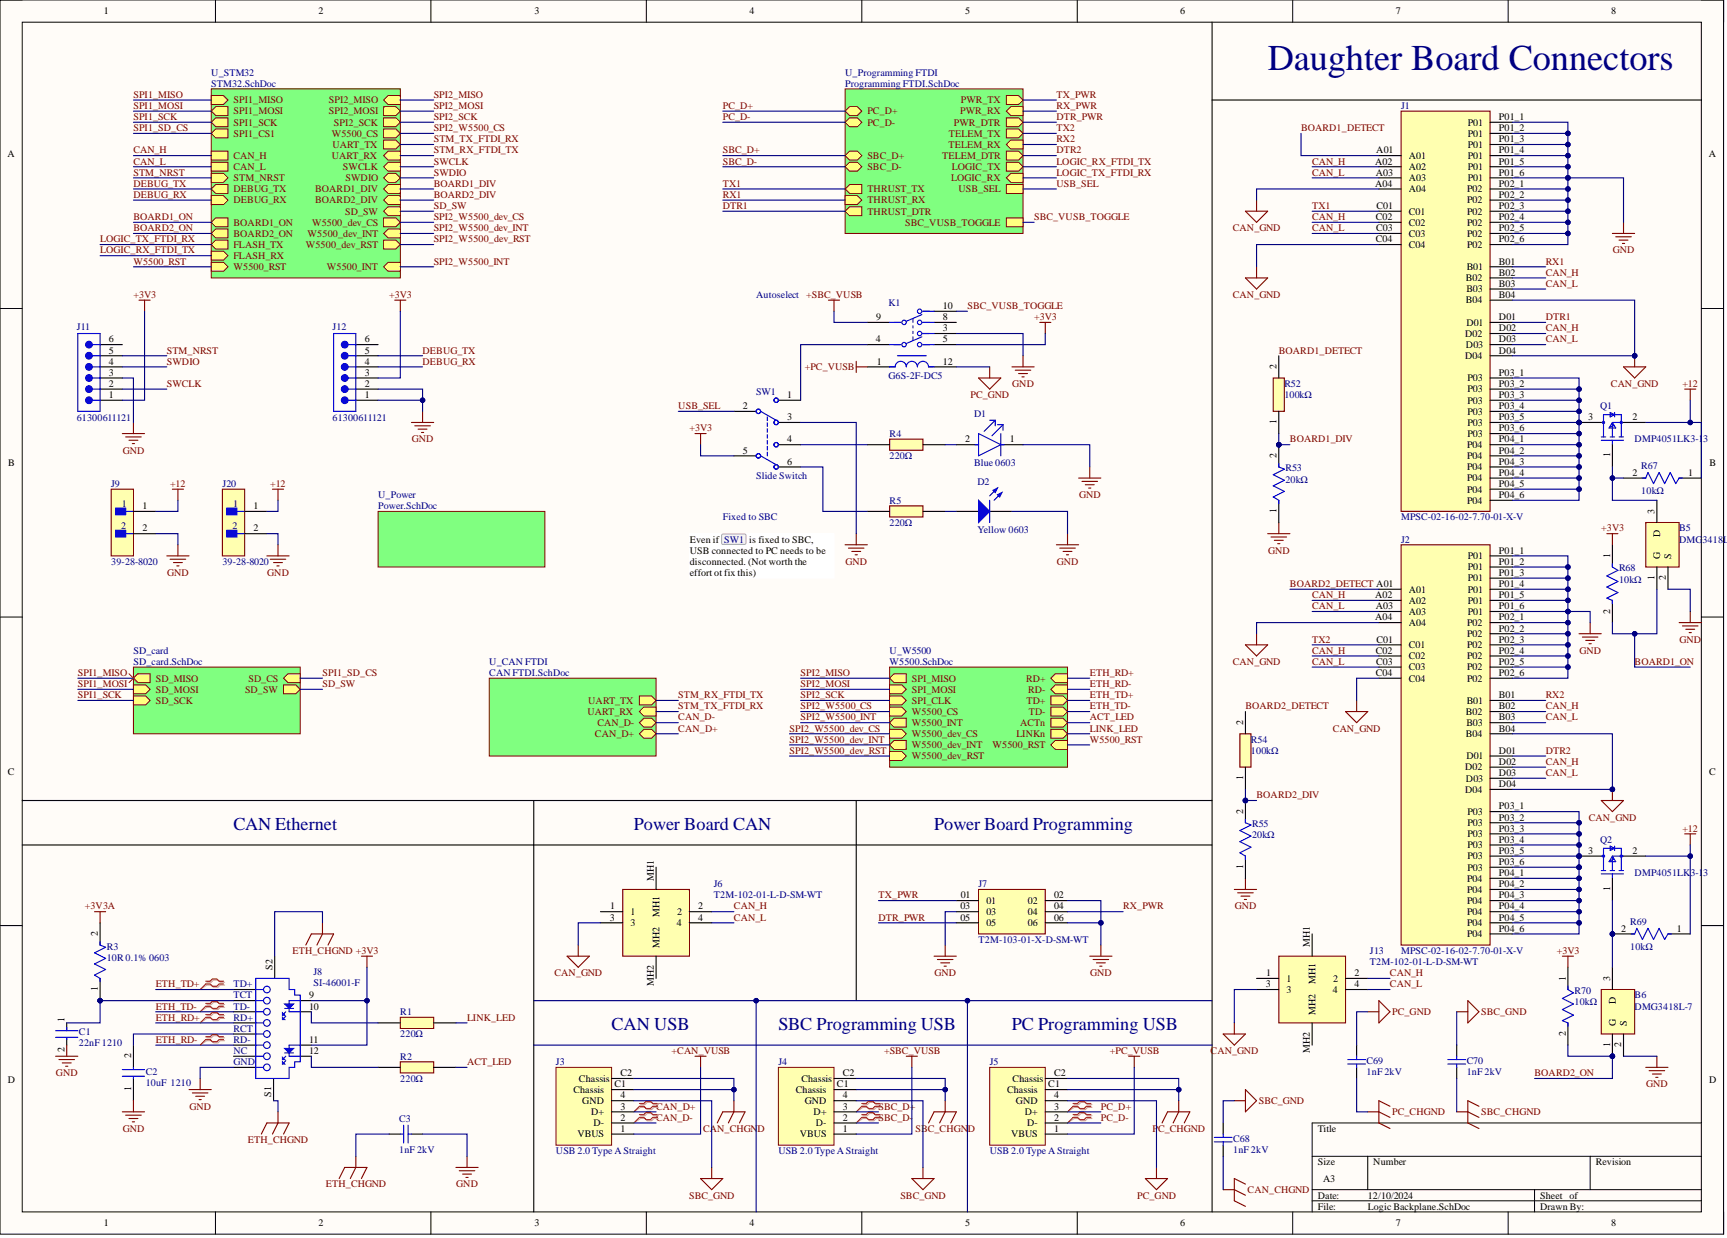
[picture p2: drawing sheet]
<svg xmlns="http://www.w3.org/2000/svg" width="393mm" height="282mm" viewBox="0 0 393 282" stroke-linecap="round" stroke-linejoin="round" font-family="sans-serif">
<defs><g id="words">
<text font-size="8.3" fill="#000080" x="288.7" y="15.9">Daughter Board Connectors</text>
<g font-size="4.1" fill="#000080">
<text x="53.2" y="188.9">CAN Ethernet</text>
<text x="144.4" y="188.9">Power Board CAN</text>
<text x="212.7" y="188.9">Power Board Programming</text>
<text x="139.3" y="234.5">CAN USB</text>
<text x="177.3" y="234.5">SBC Programming USB</text>
<text x="230.5" y="234.5">PC Programming USB</text>
</g>
<g font-size="2.3">
<text x="23.6" y="3.3">1</text>
<text x="72.5" y="3.3">2</text>
<text x="121.7" y="3.3">3</text>
<text x="170.7" y="3.3">4</text>
<text x="219.8" y="3.3">5</text>
<text x="268.8" y="3.3">6</text>
<text x="317.9" y="3.3">7</text>
<text x="367" y="3.3">8</text>
<text x="334.3" y="28.6">P01</text>
<text x="341.4" y="27.3">P01_1</text>
<text x="341.4" y="29.9">P01_2</text>
<text x="1.7" y="35.9">A</text>
<text x="313.5" y="34.9">A01</text>
<text x="334.3" y="31.1">P01</text>
<text x="334.3" y="33.7">P01</text>
<text x="341.4" y="32.4">P01_3</text>
<text x="341.4" y="34.9">P01_4</text>
<text x="389.2" y="35.9">A</text>
<text x="313.2" y="37.5">A02</text>
<text x="313.4" y="40">A03</text>
<text x="320.9" y="36.2">A01</text>
<text x="320.9" y="38.7">A02</text>
<text x="320.9" y="41.3">A03</text>
<text x="334.3" y="36.2">P01</text>
<text x="334.3" y="38.7">P01</text>
<text x="334.3" y="41.3">P01</text>
<text x="341.4" y="37.5">P01_5</text>
<text x="341.4" y="40">P01_6</text>
<text x="313.2" y="42.5">A04</text>
<text x="313.6" y="47.6">C01</text>
<text x="320.9" y="43.8">A04</text>
<text x="334.1" y="43.8">P02</text>
<text x="334.1" y="46.3">P02</text>
<text x="341.4" y="42.5">P02_1</text>
<text x="341.4" y="45.1">P02_2</text>
<text x="341.4" y="47.6">P02_3</text>
<text x="313.4" y="50.1">C02</text>
<text x="313.5" y="52.6">C03</text>
<text x="320.9" y="48.8">C01</text>
<text x="320.9" y="51.4">C02</text>
<text x="320.9" y="53.9">C03</text>
<text x="334.1" y="48.8">P02</text>
<text x="334.1" y="51.4">P02</text>
<text x="334.1" y="53.9">P02</text>
<text x="341.4" y="50.1">P02_4</text>
<text x="341.4" y="52.6">P02_5</text>
<text x="313.4" y="55.2">C04</text>
<text x="320.9" y="56.4">C04</text>
<text x="334.1" y="56.4">P02</text>
<text x="341.4" y="55.2">P02_6</text>
<text x="333.9" y="64">B02</text>
<text x="334.1" y="61.5">B01</text>
<text x="341.4" y="60.2">B01</text>
<text x="341.4" y="62.8">B02</text>
<text x="341.4" y="65.3">B03</text>
<text x="214.8" y="70.4">10</text>
<text x="333.9" y="69.1">B04</text>
<text x="334" y="66.6">B03</text>
<text x="341.4" y="67.8">B04</text>
<text x="24.8" y="78">6</text>
<text x="83.1" y="78">6</text>
<text x="199.5" y="78">4</text>
<text x="199.6" y="72.9">9</text>
<text x="214.8" y="72.9">8</text>
<text x="214.8" y="75.4">3</text>
<text x="214.8" y="78">5</text>
<text x="333.7" y="76.7">D02</text>
<text x="334" y="74.2">D01</text>
<text x="341.4" y="72.9">D01</text>
<text x="341.4" y="75.4">D02</text>
<text x="341.4" y="78">D03</text>
<text x="24.8" y="83">4</text>
<text x="24.8" y="80.5">5</text>
<text x="83.1" y="83">4</text>
<text x="83.1" y="80.5">5</text>
<text x="199.7" y="83">1</text>
<text x="214.8" y="83">12</text>
<text x="333.7" y="81.8">D04</text>
<text x="333.9" y="79.2">D03</text>
<text x="341.4" y="80.5">D04</text>
<text x="24.8" y="88.1">2</text>
<text x="24.8" y="85.6">3</text>
<text x="83.1" y="88.1">2</text>
<text x="83.1" y="85.6">3</text>
<text x="290.8" y="84" transform="rotate(-90 290.8 84)">2</text>
<text x="334.2" y="86.8">P03</text>
<text x="334.2" y="89.4">P03</text>
<text x="341.4" y="85.6">P03_1</text>
<text x="341.4" y="88.1">P03_2</text>
<text x="24.8" y="90.6">1</text>
<text x="83.1" y="90.6">1</text>
<text x="169.2" y="93.2">2</text>
<text x="179.3" y="90.6">1</text>
<text x="179.3" y="95.7">3</text>
<text x="334.2" y="91.9">P03</text>
<text x="334.2" y="94.4">P03</text>
<text x="341.4" y="90.6">P03_3</text>
<text x="341.4" y="93.2">P03_4</text>
<text x="341.4" y="95.7">P03_5</text>
<text x="361.8" y="95.7">3</text>
<text x="371.8" y="95.7">2</text>
<text x="179.3" y="100.7">4</text>
<text x="219.8" y="100.7">2</text>
<text x="230" y="100.7">1</text>
<text x="290.8" y="96.5" transform="rotate(-90 290.8 96.5)">1</text>
<text x="334.2" y="96.9">P03</text>
<text x="334.2" y="99.5">P03</text>
<text x="341.4" y="98.2">P03_6</text>
<text x="341.4" y="100.7">P04_1</text>
<text x="1.9" y="106.1">B</text>
<text x="169.2" y="103.3">5</text>
<text x="179.3" y="105.8">6</text>
<text x="290.8" y="104.3" transform="rotate(-90 290.8 104.3)">2</text>
<text x="334.1" y="102">P04</text>
<text x="334.1" y="104.5">P04</text>
<text x="334.1" y="107.1">P04</text>
<text x="341.4" y="103.3">P04_2</text>
<text x="341.4" y="105.8">P04_3</text>
<text x="366.7" y="104.1" transform="rotate(-90 366.7 104.1)">1</text>
<text x="389.4" y="106.1">B</text>
<text x="334.1" y="109.6">P04</text>
<text x="334.1" y="112.1">P04</text>
<text x="341.4" y="108.3">P04_4</text>
<text x="341.4" y="110.9">P04_5</text>
<text x="341.4" y="113.4">P04_6</text>
<text x="371.8" y="108.3">2</text>
<text x="384.5" y="108.3">1</text>
<text x="32.4" y="115.9">1</text>
<text x="57.7" y="115.9">1</text>
<text x="290.8" y="116.8" transform="rotate(-90 290.8 116.8)">1</text>
<text x="334.1" y="114.7">P04</text>
<text x="376.9" y="116.9" transform="rotate(-90 376.9 116.9)">3</text>
<text x="32.4" y="121">2</text>
<text x="57.7" y="121">2</text>
<text x="157.1" y="123.5">Even if SW1 is fixed to SBC,</text>
<text x="378.1" y="122.3" transform="rotate(-90 378.1 122.3)">D</text>
<text x="157.1" y="126.1">USB connected to PC needs to be</text>
<text x="157.1" y="128.7">disconnected. (Not worth the</text>
<text x="157.1" y="131.2">effort ot fix this)</text>
<text x="334.3" y="127.3">P01</text>
<text x="334.3" y="129.9">P01</text>
<text x="341.4" y="126.1">P01_1</text>
<text x="341.4" y="128.6">P01_2</text>
<text x="341.4" y="131.1">P01_3</text>
<text x="366.7" y="127.1" transform="rotate(-90 366.7 127.1)">1</text>
<text x="376.9" y="132" transform="rotate(-90 376.9 132)">1</text>
<text x="378.1" y="127.3" transform="rotate(-90 378.1 127.3)">G</text>
<text x="380.7" y="127.3" transform="rotate(-90 380.7 127.3)">S</text>
<text x="313.2" y="136.2">A02</text>
<text x="320.9" y="134.9">A01</text>
<text x="320.9" y="137.5">A02</text>
<text x="334.3" y="132.4">P01</text>
<text x="334.3" y="134.9">P01</text>
<text x="334.3" y="137.5">P01</text>
<text x="341.4" y="133.7">P01_4</text>
<text x="341.4" y="136.2">P01_5</text>
<text x="379.4" y="132.1" transform="rotate(-90 379.4 132.1)">2</text>
<text x="313.2" y="141.3">A04</text>
<text x="313.4" y="138.7">A03</text>
<text x="320.9" y="140">A03</text>
<text x="320.9" y="142.5">A04</text>
<text x="334.1" y="142.5">P02</text>
<text x="334.3" y="140">P01</text>
<text x="341.4" y="138.7">P01_6</text>
<text x="341.4" y="141.3">P02_1</text>
<text x="341.4" y="143.8">P02_2</text>
<text x="366.7" y="139.7" transform="rotate(-90 366.7 139.7)">2</text>
<text x="313.4" y="148.8">C02</text>
<text x="313.6" y="146.3">C01</text>
<text x="320.9" y="147.6">C01</text>
<text x="334.1" y="145">P02</text>
<text x="334.1" y="147.6">P02</text>
<text x="341.4" y="146.3">P02_3</text>
<text x="341.4" y="148.8">P02_4</text>
<text x="313.4" y="153.9">C04</text>
<text x="313.5" y="151.4">C03</text>
<text x="320.9" y="150.1">C02</text>
<text x="320.9" y="152.6">C03</text>
<text x="320.9" y="155.2">C04</text>
<text x="334.1" y="150.1">P02</text>
<text x="334.1" y="152.6">P02</text>
<text x="334.1" y="155.2">P02</text>
<text x="341.4" y="151.4">P02_5</text>
<text x="341.4" y="153.9">P02_6</text>
<text x="334.1" y="160.2">B01</text>
<text x="341.4" y="159">B01</text>
<text x="341.4" y="161.5">B02</text>
<text x="283.2" y="165" transform="rotate(-90 283.2 165)">2</text>
<text x="333.9" y="162.8">B02</text>
<text x="333.9" y="167.8">B04</text>
<text x="334" y="165.3">B03</text>
<text x="341.4" y="164">B03</text>
<text x="341.4" y="166.6">B04</text>
<text x="334" y="172.9">D01</text>
<text x="341.4" y="171.6">D01</text>
<text x="1.8" y="176.4">C</text>
<text x="283.2" y="177.5" transform="rotate(-90 283.2 177.5)">1</text>
<text x="333.7" y="175.4">D02</text>
<text x="333.9" y="178">D03</text>
<text x="341.4" y="174.2">D02</text>
<text x="341.4" y="176.7">D03</text>
<text x="341.4" y="179.2">D04</text>
<text x="389.3" y="176.4">C</text>
<text x="283.2" y="185.3" transform="rotate(-90 283.2 185.3)">2</text>
<text x="333.7" y="180.5">D04</text>
<text x="334.2" y="185.6">P03</text>
<text x="341.4" y="184.3">P03_1</text>
<text x="334.2" y="188.1">P03</text>
<text x="334.2" y="190.6">P03</text>
<text x="341.4" y="186.8">P03_2</text>
<text x="341.4" y="189.3">P03_3</text>
<text x="341.4" y="191.9">P03_4</text>
<text x="283.2" y="197.8" transform="rotate(-90 283.2 197.8)">1</text>
<text x="334.2" y="193.1">P03</text>
<text x="334.2" y="195.7">P03</text>
<text x="341.4" y="194.4">P03_5</text>
<text x="341.4" y="196.9">P03_6</text>
<text x="361.8" y="194.4">3</text>
<text x="371.8" y="194.4">2</text>
<text x="148.9" y="200.5" transform="rotate(-90 148.9 200.5)">MH1</text>
<text x="334.1" y="200.7">P04</text>
<text x="334.1" y="203.3">P04</text>
<text x="334.2" y="198.2">P03</text>
<text x="341.4" y="199.5">P04_1</text>
<text x="341.4" y="202">P04_2</text>
<text x="366.7" y="202.9" transform="rotate(-90 366.7 202.9)">1</text>
<text x="138.9" y="209.6">3</text>
<text x="139" y="207.1">1</text>
<text x="143.6" y="208.3">1</text>
<text x="150.2" y="208.8" transform="rotate(-90 150.2 208.8)">MH1</text>
<text x="154.2" y="208.3">2</text>
<text x="159.1" y="207.1">2</text>
<text x="159.1" y="209.6">4</text>
<text x="218.7" y="207.1">03</text>
<text x="218.7" y="209.6">05</text>
<text x="218.8" y="204.5">01</text>
<text x="224.7" y="205.8">01</text>
<text x="224.7" y="208.3">03</text>
<text x="234.1" y="205.8">02</text>
<text x="234.1" y="208.3">04</text>
<text x="240.1" y="204.5">02</text>
<text x="240.1" y="207.1">04</text>
<text x="240.1" y="209.6">06</text>
<text x="334.1" y="205.8">P04</text>
<text x="334.1" y="208.3">P04</text>
<text x="341.4" y="204.5">P04_3</text>
<text x="341.4" y="207.1">P04_4</text>
<text x="341.4" y="209.6">P04_5</text>
<text x="22.3" y="213.1" transform="rotate(-90 22.3 213.1)">2</text>
<text x="143.6" y="210.9">3</text>
<text x="150.2" y="215.9" transform="rotate(-90 150.2 215.9)">MH2</text>
<text x="154.2" y="210.9">4</text>
<text x="224.7" y="210.9">05</text>
<text x="234.1" y="210.9">06</text>
<text x="298.4" y="215.7" transform="rotate(-90 298.4 215.7)">MH1</text>
<text x="334.1" y="210.9">P04</text>
<text x="334.1" y="213.4">P04</text>
<text x="341.4" y="212.1">P04_6</text>
<text x="369.3" y="212.1">2</text>
<text x="381.9" y="212.1">1</text>
<text x="62.1" y="220.7" transform="rotate(-90 62.1 220.7)">S2</text>
<text x="22.3" y="225.6" transform="rotate(-90 22.3 225.6)">1</text>
<text x="70.4" y="227.3">9</text>
<text x="148.9" y="224.5" transform="rotate(-90 148.9 224.5)">MH2</text>
<text x="288.3" y="224.8">3</text>
<text x="288.4" y="222.3">1</text>
<text x="293" y="223.5">1</text>
<text x="293" y="226.1">3</text>
<text x="299.6" y="224" transform="rotate(-90 299.6 224)">MH1</text>
<text x="303.6" y="226.1">4</text>
<text x="303.7" y="223.5">2</text>
<text x="308.5" y="222.3">2</text>
<text x="308.5" y="224.8">4</text>
<text x="356.6" y="223.3" transform="rotate(-90 356.6 223.3)">1</text>
<text x="366.7" y="223.3" transform="rotate(-90 366.7 223.3)">3</text>
<text x="14.7" y="232.6" transform="rotate(-90 14.7 232.6)">1</text>
<text x="70.4" y="229.9">10</text>
<text x="299.6" y="231.1" transform="rotate(-90 299.6 231.1)">MH2</text>
<text x="368" y="233.7" transform="rotate(-90 368 233.7)">G</text>
<text x="368" y="228.7" transform="rotate(-90 368 228.7)">D</text>
<text x="370.5" y="233.7" transform="rotate(-90 370.5 233.7)">S</text>
<text x="14.7" y="239.5" transform="rotate(-90 14.7 239.5)">2</text>
<text x="70.4" y="237.4">11</text>
<text x="70.4" y="240">12</text>
<text x="298.4" y="239.6" transform="rotate(-90 298.4 239.6)">MH2</text>
<text x="356.6" y="235.9" transform="rotate(-90 356.6 235.9)">2</text>
<text x="366.7" y="238.3" transform="rotate(-90 366.7 238.3)">1</text>
<text x="369.3" y="238.5" transform="rotate(-90 369.3 238.5)">2</text>
<text x="29.9" y="241" transform="rotate(-90 29.9 241)">2</text>
<text x="141.3" y="245">C2</text>
<text x="192" y="245">C2</text>
<text x="240.1" y="245">C2</text>
<text x="1.8" y="246.6">D</text>
<text x="29.9" y="248.4" transform="rotate(-90 29.9 248.4)">1</text>
<text x="61.8" y="249.7" transform="rotate(-90 61.8 249.7)">S1</text>
<text x="130.6" y="248.8">Chassis</text>
<text x="131.9" y="246.3">Chassis</text>
<text x="132.6" y="251.4">GND</text>
<text x="140" y="247.6">C1</text>
<text x="141.3" y="250.1">4</text>
<text x="181.3" y="248.8">Chassis</text>
<text x="182.5" y="246.3">Chassis</text>
<text x="183.3" y="251.4">GND</text>
<text x="190.6" y="247.6">C1</text>
<text x="192" y="250.1">4</text>
<text x="229.4" y="248.8">Chassis</text>
<text x="230.6" y="246.3">Chassis</text>
<text x="231.4" y="251.4">GND</text>
<text x="238.8" y="247.6">C1</text>
<text x="240.1" y="250.1">4</text>
<text x="389.3" y="246.6">D</text>
<text x="134.7" y="253.9">D+</text>
<text x="135.2" y="256.4">D-</text>
<text x="141.3" y="257.7">1</text>
<text x="141.3" y="255.2">2</text>
<text x="141.3" y="252.6">3</text>
<text x="185.3" y="253.9">D+</text>
<text x="185.8" y="256.4">D-</text>
<text x="192" y="257.7">1</text>
<text x="192" y="255.2">2</text>
<text x="192" y="252.6">3</text>
<text x="233.4" y="253.9">D+</text>
<text x="233.9" y="256.4">D-</text>
<text x="240.1" y="257.7">1</text>
<text x="240.1" y="255.2">2</text>
<text x="240.1" y="252.6">3</text>
<text x="300.1" y="257.7">Title</text>
<text x="131.5" y="259">VBUS</text>
<text x="182.2" y="259">VBUS</text>
<text x="230.3" y="259">VBUS</text>
<text x="300.1" y="265.3">Size</text>
<text x="301.4" y="269.1">A3</text>
<text x="312.8" y="265.3">Number</text>
<text x="363.4" y="265.3">Revision</text>
<text x="300.1" y="272.9">Date:</text>
<text x="300.1" y="275.4">File:</text>
<text x="311.5" y="272.9">12/10/2024</text>
<text x="311.5" y="275.4">Logic Backplane.SchDoc</text>
<text x="350.8" y="272.9">Sheet of</text>
<text x="350.8" y="275.4">Drawn By:</text>
<text x="23.6" y="279.2">1</text>
<text x="72.5" y="279.2">2</text>
<text x="121.7" y="279.2">3</text>
<text x="170.7" y="279.2">4</text>
<text x="219.8" y="279.2">5</text>
<text x="268.8" y="279.2">6</text>
<text x="317.9" y="279.2">7</text>
<text x="367" y="279.2">8</text>
</g>
<g font-size="2.3" fill="#000080">
<text x="48.1" y="17.2">U_STM32</text>
<text x="192.5" y="17.2">U_Programming FTDI</text>
<text x="48.1" y="19.7">STM32.SchDoc</text>
<text x="192.5" y="19.7">Programming FTDI.SchDoc</text>
<text x="319.1" y="24.8">J1</text>
<text x="172.2" y="67.8">Autoselect</text>
<text x="202.4" y="69.6">K1</text>
<text x="17.5" y="75.2">J11</text>
<text x="75.7" y="75.2">J12</text>
<text x="172.2" y="89.9">SW1</text>
<text x="202.4" y="86.3">G6S-2F-DC5</text>
<text x="292.5" y="88.1">R52</text>
<text x="17.5" y="95.9">61300611121</text>
<text x="75.7" y="95.9">61300611121</text>
<text x="221.9" y="94.9">D1</text>
<text x="292.5" y="90.6">100kΩ</text>
<text x="364.5" y="93.2">Q1</text>
<text x="202.6" y="99.5">R4</text>
<text x="372.3" y="100.7">DMP4051LK3-1</text>
<text x="387.9" y="100.7">3</text>
<text x="202.6" y="104.5">220Ω</text>
<text x="221.9" y="106.1">Blue 0603</text>
<text x="292.8" y="107.3">R53</text>
<text x="373.8" y="106.8">R67</text>
<text x="25.3" y="110.9">J9</text>
<text x="50.7" y="110.9">J20</text>
<text x="86.1" y="113.4">U_Power</text>
<text x="172.2" y="109.1">Slide Switch</text>
<text x="222.6" y="110.4">D2</text>
<text x="292.8" y="109.9">20kΩ</text>
<text x="373.8" y="112.4">10kΩ</text>
<text x="27.8" y="115.4">1</text>
<text x="53.1" y="115.4">1</text>
<text x="86.1" y="115.9">Power.SchDoc</text>
<text x="164.6" y="118.5">Fixed to SBC</text>
<text x="202.6" y="114.7">R5</text>
<text x="202.6" y="119.7">220Ω</text>
<text x="319.1" y="118.5">MPSC-02-16-02-7.70-01-X-V</text>
<text x="27.6" y="120.5">2</text>
<text x="52.9" y="120.5">2</text>
<text x="222.6" y="121.3">Yellow 0603</text>
<text x="319.1" y="123.5">J2</text>
<text x="382.4" y="121">B5</text>
<text x="382.4" y="123.5">DMG</text>
<text x="387.8" y="123.5">3418L-</text>
<text x="25.3" y="128.6">39-28-8020</text>
<text x="50.7" y="128.6">39-28-8020</text>
<text x="368.8" y="130.1">R68</text>
<text x="368.8" y="132.6">10kΩ</text>
<text x="30.4" y="148.8">SD_card</text>
<text x="202.6" y="148.8">U_W5500</text>
<text x="30.4" y="151.4">SD_card.SchDoc</text>
<text x="111.4" y="151.4">U_CAN FTDI</text>
<text x="111.4" y="153.9">CAN FTDI.SchDoc</text>
<text x="202.6" y="151.4">W5500.SchDoc</text>
<text x="284.9" y="169.1">R54</text>
<text x="284.9" y="171.6">100kΩ</text>
<text x="285.2" y="188.3">R55</text>
<text x="285.2" y="190.9">20kΩ</text>
<text x="364.5" y="191.9">Q2</text>
<text x="162.6" y="202">J6</text>
<text x="222.9" y="202">J7</text>
<text x="372.3" y="199.5">DMP4051LK</text>
<text x="385.1" y="199.5">3-1</text>
<text x="387.9" y="199.5">3</text>
<text x="162.6" y="204.5">T2M-102-01-L-D-SM-WT</text>
<text x="222.9" y="214.7">T2M-103-01-X-D-SM-WT</text>
<text x="371.3" y="210.6">R69</text>
<text x="24.3" y="216.2">R3</text>
<text x="24.3" y="218.7">10R 0.1% 0603</text>
<text x="312" y="217.2">J13</text>
<text x="312" y="219.7">T2M-102-01-L-D-SM-WT</text>
<text x="319.1" y="217.2">MPSC-02-16-02-7.70-01-X-V</text>
<text x="371.3" y="216.2">10kΩ</text>
<text x="53.2" y="224.8">TD+</text>
<text x="53.2" y="227.3">TCT</text>
<text x="71.4" y="222">J8</text>
<text x="71.4" y="224.5">SI-46001-F</text>
<text x="358.6" y="226.3">R70</text>
<text x="372.3" y="227.3">B6</text>
<text x="53.2" y="229.9">TD-</text>
<text x="53.2" y="232.4">RD+</text>
<text x="91.2" y="231.1">R1</text>
<text x="358.6" y="228.8">10kΩ</text>
<text x="372.3" y="229.9">DMG3418L-7</text>
<text x="18" y="235.7">C1</text>
<text x="18" y="238.2">22nF 1210</text>
<text x="53.2" y="234.9">RCT</text>
<text x="53.2" y="237.4">RD-</text>
<text x="91.2" y="236.2">220Ω</text>
<text x="33.2" y="244.8">C2</text>
<text x="91.2" y="241.2">R2</text>
<text x="126.6" y="242.5">J3</text>
<text x="177.3" y="242.5">J4</text>
<text x="225.4" y="242.5">J5</text>
<text x="311.3" y="242.3">C69</text>
<text x="311.3" y="244.8">1nF 2kV</text>
<text x="334.1" y="242.3">C70</text>
<text x="334.1" y="244.8">1nF 2kV</text>
<text x="33.2" y="247.3">10uF 1210</text>
<text x="91.2" y="246.3">220Ω</text>
<text x="90.9" y="255.4">C3</text>
<text x="90.9" y="262.5">1nF 2kV</text>
<text x="126.6" y="262.8">USB 2.0 Type AStraight</text>
<text x="177.3" y="262.8">USB 2.0 Type AStraight</text>
<text x="225.4" y="262.8">USB 2.0 Type AStraight</text>
<text x="280.9" y="260">C68</text>
<text x="280.9" y="262.5">1nF 2kV</text>
</g>
<g font-size="2.3" fill="#800000">
<text x="30.4" y="22.3">SPI1_MISO</text>
<text x="53.2" y="23.5">SPI1_MISO</text>
<text x="74.9" y="23.5">SPI2_MISO</text>
<text x="98.8" y="22.3">SPI2_MISO</text>
<text x="218.8" y="23.5">PWR_TX</text>
<text x="240.6" y="22.3">TX_PWR</text>
<text x="30.4" y="24.8">SPI1_MOSI</text>
<text x="30.4" y="27.3">SPI1_SCK</text>
<text x="30.4" y="29.9">SPI1_SD_CS</text>
<text x="53.2" y="28.6">SPI1_SCK</text>
<text x="53.2" y="26.1">SPI1_MOSI</text>
<text x="74.9" y="26.1">SPI2_MOSI</text>
<text x="76.1" y="28.6">SPI2_SCK</text>
<text x="98.8" y="24.8">SPI2_MOSI</text>
<text x="98.8" y="27.3">SPI2_SCK</text>
<text x="98.8" y="29.9">SPI2_W5500_CS</text>
<text x="164.6" y="24.8">PC_D+</text>
<text x="164.6" y="27.3">PC_D-</text>
<text x="197.6" y="26.1">PC_D+</text>
<text x="197.6" y="28.6">PC_D-</text>
<text x="217.2" y="28.6">PWR_DTR</text>
<text x="218.7" y="26.1">PWR_RX</text>
<text x="240.6" y="27.3">DTR_PWR</text>
<text x="240.6" y="24.8">RX_PWR</text>
<text x="240.6" y="29.9">TX2</text>
<text x="296.3" y="29.9">BOARD1_DETECT</text>
<text x="30.4" y="34.9">CAN_H</text>
<text x="53.2" y="31.1">SPI1_CS1</text>
<text x="75.6" y="31.1">W5500_CS</text>
<text x="75.7" y="33.7">UART_TX</text>
<text x="98.8" y="34.9">STM_RX_FTDI_TX</text>
<text x="98.8" y="32.4">STM_TX_FTDI_RX</text>
<text x="164.6" y="34.9">SBC_D+</text>
<text x="216" y="33.7">TELEM_RX</text>
<text x="216.1" y="31.1">TELEM_TX</text>
<text x="240.6" y="32.4">RX2</text>
<text x="240.6" y="34.9">DTR2</text>
<text x="30.4" y="37.5">CAN_L</text>
<text x="30.4" y="40">STM_NRST</text>
<text x="53.2" y="36.2">CAN_H</text>
<text x="53.2" y="38.7">CAN_L</text>
<text x="53.2" y="41.3">STM_NRST</text>
<text x="75.6" y="36.2">UART_RX</text>
<text x="78.1" y="38.7">SWCLK</text>
<text x="78.7" y="41.3">SWDIO</text>
<text x="98.8" y="37.5">SWCLK</text>
<text x="98.8" y="40">SWDIO</text>
<text x="164.6" y="37.5">SBC_D-</text>
<text x="197.6" y="36.2">SBC_D+</text>
<text x="197.6" y="38.7">SBC_D-</text>
<text x="214.6" y="36.2">TELEM_DTR</text>
<text x="216.6" y="41.3">LOGIC_RX</text>
<text x="216.8" y="38.7">LOGIC_TX</text>
<text x="240.6" y="40">LOGIC_TX_FTDI_RX</text>
<text x="240.6" y="37.5">LOGIC_RX_FTDI_TX</text>
<text x="298.9" y="37.5">CAN_H</text>
<text x="298.9" y="40">CAN_L</text>
<text x="30.4" y="42.5">DEBUG_TX</text>
<text x="30.4" y="45.1">DEBUG_RX</text>
<text x="53.2" y="43.8">DEBUG_TX</text>
<text x="53.2" y="46.3">DEBUG_RX</text>
<text x="71.8" y="43.8">BOARD1_DIV</text>
<text x="71.8" y="46.3">BOARD2_DIV</text>
<text x="98.8" y="42.5">BOARD1_DIV</text>
<text x="98.8" y="45.1">BOARD2_DIV</text>
<text x="98.8" y="47.6">SD_SW</text>
<text x="164.6" y="42.5">TX1</text>
<text x="164.6" y="45.1">RX1</text>
<text x="164.6" y="47.6">DTR1</text>
<text x="197.6" y="43.8">THRUST_TX</text>
<text x="197.6" y="46.3">THRUST_RX</text>
<text x="218.3" y="43.8">USB_SEL</text>
<text x="240.6" y="42.5">USB_SEL</text>
<text x="298.9" y="47.6">TX1</text>
<text x="30.4" y="50.1">BOARD1_ON</text>
<text x="30.4" y="52.6">BOARD2_ON</text>
<text x="53.2" y="51.4">BOARD1_ON</text>
<text x="53.2" y="53.9">BOARD2_ON</text>
<text x="70.1" y="53.9">W5500_dev_INT</text>
<text x="71.1" y="51.4">W5500_dev_CS</text>
<text x="78.6" y="48.8">SD_SW</text>
<text x="98.8" y="50.1">SPI2_W5500_dev_CS</text>
<text x="98.8" y="52.6">SPI2_W5500_dev_INT</text>
<text x="197.6" y="48.8">THRUST_DTR</text>
<text x="206.2" y="51.4">SBC_VUSB_TOGGLE</text>
<text x="235.5" y="50.1">SBC_VUSB_TOGGLE</text>
<text x="280.8" y="52.6">CAN_GND</text>
<text x="298.9" y="50.1">CAN_H</text>
<text x="298.9" y="52.6">CAN_L</text>
<text x="22.8" y="55.2">LOGIC_TX_FTDI_RX</text>
<text x="22.8" y="57.7">LOGIC_RX_FTDI_TX</text>
<text x="53.2" y="56.4">FLASH_TX</text>
<text x="53.2" y="59">FLASH_RX</text>
<text x="69.6" y="56.4">W5500_dev_RST</text>
<text x="98.8" y="55.2">SPI2_W5500_dev_RST</text>
<text x="367.3" y="57.7">GND</text>
<text x="30.4" y="60.2">W5500_RST</text>
<text x="53.2" y="61.5">W5500_RST</text>
<text x="74.5" y="61.5">W5500_INT</text>
<text x="98.8" y="60.2">SPI2_W5500_INT</text>
<text x="352" y="62.8">CAN_H</text>
<text x="352" y="65.3">CAN_L</text>
<text x="352" y="60.2">RX1</text>
<text x="30.4" y="67.8">+3V3</text>
<text x="88.6" y="67.8">+3V3</text>
<text x="183.6" y="67.8">+SBC_VUSB</text>
<text x="220.3" y="70.4">SBC_VUSB_TOGGLE</text>
<text x="280.8" y="67.8">CAN_GND</text>
<text x="235.5" y="72.9">+3V3</text>
<text x="352" y="75.4">CAN_H</text>
<text x="352" y="78">CAN_L</text>
<text x="352" y="72.9">DTR1</text>
<text x="38" y="80.5">STM_NRST</text>
<text x="38" y="83">SWDIO</text>
<text x="96.2" y="83">DEBUG_RX</text>
<text x="96.2" y="80.5">DEBUG_TX</text>
<text x="291.3" y="80.5">BOARD1_DETECT</text>
<text x="38" y="88.1">SWCLK</text>
<text x="183.3" y="84.3">+PC_VUSB</text>
<text x="230.6" y="88.1">GND</text>
<text x="366.9" y="88.1">CAN_GND</text>
<text x="383.2" y="88.1">+12</text>
<text x="154.5" y="93.2">USB_SEL</text>
<text x="221" y="90.6">PC_GND</text>
<text x="93.8" y="100.7">GND</text>
<text x="157" y="98.2">+3V3</text>
<text x="293.8" y="100.7">BOARD1_DIV</text>
<text x="27.9" y="103.3">GND</text>
<text x="38.8" y="110.9">+12</text>
<text x="61.5" y="110.9">+12</text>
<text x="245.8" y="113.4">GND</text>
<text x="364.7" y="121">+3V3</text>
<text x="38.1" y="131.1">GND</text>
<text x="60.9" y="131.1">GND</text>
<text x="192.6" y="128.6">GND</text>
<text x="240.7" y="128.6">GND</text>
<text x="288.8" y="126.1">GND</text>
<text x="293.8" y="133.7">BOARD2_DETECT A01</text>
<text x="298.9" y="136.2">CAN_H</text>
<text x="298.9" y="138.7">CAN_L</text>
<text x="298.9" y="148.8">CAN_H</text>
<text x="298.9" y="146.3">TX2</text>
<text x="359.7" y="148.8">GND</text>
<text x="382.5" y="146.3">GND</text>
<text x="17.7" y="153.9">SPI1_MISO</text>
<text x="35.5" y="155.2">SD_MISO</text>
<text x="56.6" y="155.2">SD_CS</text>
<text x="73.4" y="153.9">SPI1_SD_CS</text>
<text x="182.4" y="153.9">SPI2_MISO</text>
<text x="207.7" y="155.2">SPI_MISO</text>
<text x="233.7" y="155.2">RD+</text>
<text x="248.2" y="153.9">ETH_RD+</text>
<text x="280.8" y="151.4">CAN_GND</text>
<text x="298.9" y="151.4">CAN_L</text>
<text x="372.3" y="151.4">BOARD1_ON</text>
<text x="17.7" y="156.4">SPI1_MOSI</text>
<text x="17.7" y="159">SPI1_SCK</text>
<text x="35.5" y="157.7">SD_MOSI</text>
<text x="35.5" y="160.2">SD_SCK</text>
<text x="55.8" y="157.7">SD_SW</text>
<text x="73.4" y="156.4">SD_SW</text>
<text x="134" y="160.2">UART_TX</text>
<text x="154.5" y="159">STM_RX_FTDI_TX</text>
<text x="154.5" y="161.5">STM_TX_FTDI_RX</text>
<text x="182.4" y="156.4">SPI2_MOSI</text>
<text x="182.4" y="159">SPI2_SCK</text>
<text x="182.4" y="161.5">SPI2_W5500_CS</text>
<text x="207.7" y="157.7">SPI_MOSI</text>
<text x="207.7" y="160.2">SPI_CLK</text>
<text x="233.8" y="160.2">TD+</text>
<text x="234.2" y="157.7">RD-</text>
<text x="248.2" y="159">ETH_TD+</text>
<text x="248.2" y="161.5">ETH_TD-</text>
<text x="248.2" y="156.4">ETH_RD-</text>
<text x="283.7" y="161.5">BOARD2_DETECT</text>
<text x="352" y="161.5">CAN_H</text>
<text x="352" y="159">RX2</text>
<text x="133.8" y="162.8">UART_RX</text>
<text x="135.5" y="167.8">CAN_D+</text>
<text x="136.1" y="165.3">CAN_D-</text>
<text x="154.5" y="164">CAN_D-</text>
<text x="154.5" y="166.6">CAN_D+</text>
<text x="179.8" y="166.6">SPI2_W5500_dev_CS</text>
<text x="182.4" y="164">SPI2_W5500_INT</text>
<text x="207.7" y="167.8">W5500_dev_CS</text>
<text x="207.7" y="162.8">W5500_CS</text>
<text x="207.7" y="165.3">W5500_INT</text>
<text x="231.5" y="167.8">LINKn</text>
<text x="232.3" y="165.3">ACTn</text>
<text x="234.4" y="162.8">TD-</text>
<text x="248.2" y="164">ACT_LED</text>
<text x="248.2" y="166.6">LINK_LED</text>
<text x="303.6" y="166.6">CAN_GND</text>
<text x="352" y="164">CAN_L</text>
<text x="179.8" y="169.1">SPI2_W5500_dev_INT</text>
<text x="179.8" y="171.6">SPI2_W5500_dev_RST</text>
<text x="207.7" y="170.4">W5500_dev_INT</text>
<text x="207.7" y="172.9">W5500_dev_RST</text>
<text x="226.1" y="170.4">W5500_RST</text>
<text x="248.2" y="169.1">W5500_RST</text>
<text x="352" y="171.6">DTR2</text>
<text x="352" y="174.2">CAN_H</text>
<text x="352" y="176.7">CAN_L</text>
<text x="286.2" y="181.8">BOARD2_DIV</text>
<text x="361.8" y="186.8">CAN_GND</text>
<text x="383.2" y="189.3">+12</text>
<text x="19.3" y="207.1">+3V3A</text>
<text x="167.2" y="207.1">CAN_H</text>
<text x="167.2" y="209.6">CAN_L</text>
<text x="200.1" y="209.6">DTR_PWR</text>
<text x="200.1" y="204.5">TX_PWR</text>
<text x="255.8" y="207.1">RX_PWR</text>
<text x="281.2" y="207.1">GND</text>
<text x="66.6" y="217.2">ETH_CHGND +3V3</text>
<text x="354.6" y="217.2">+3V3</text>
<text x="35.5" y="224.8">ETH_TD+</text>
<text x="126.3" y="222.3">CAN_GND</text>
<text x="212.8" y="222.3">GND</text>
<text x="248.3" y="222.3">GND</text>
<text x="316.6" y="222.3">CAN_H</text>
<text x="316.6" y="224.8">CAN_L</text>
<text x="35.5" y="232.4">ETH_RD+</text>
<text x="35.5" y="229.9">ETH_TD-</text>
<text x="106.4" y="232.4">LINK_LED</text>
<text x="317.1" y="231.1">PC_GND</text>
<text x="337.4" y="231.1">SBC_GND</text>
<text x="35.5" y="237.4">ETH_RD-</text>
<text x="153" y="240">+CAN_VUSB</text>
<text x="201.4" y="240">+SBC_VUSB</text>
<text x="252.8" y="240">+PC_VUSB</text>
<text x="275.7" y="240">CAN_GND</text>
<text x="12.7" y="245">GND</text>
<text x="106.4" y="242.5">ACT_LED</text>
<text x="349.5" y="245">BOARD2_ON</text>
<text x="286.7" y="251.4">SBC_GND</text>
<text x="374.9" y="247.6">GND</text>
<text x="27.9" y="257.7">GND</text>
<text x="43.1" y="252.6">GND</text>
<text x="149.4" y="252.6">CAN_D+</text>
<text x="149.4" y="255.2">CAN_D-</text>
<text x="160.2" y="257.7">CAN_CHGN</text>
<text x="172.6" y="257.7">D</text>
<text x="200.1" y="252.6">SBC_D+</text>
<text x="200.1" y="255.2">SBC_D-</text>
<text x="208.5" y="257.7">SBC_CHGN</text>
<text x="220.4" y="257.7">D</text>
<text x="250.7" y="252.6">PC_D+</text>
<text x="250.7" y="255.2">PC_D-</text>
<text x="262.5" y="257.7">PC_CHGND</text>
<text x="317.1" y="253.9">PC_CHGND</text>
<text x="337.4" y="253.9">SBC_CHGND</text>
<text x="56.5" y="260.2">ETH_CHGND</text>
<text x="74.2" y="270.4">ETH_CHGND</text>
<text x="103.9" y="270.4">GND</text>
<text x="156.9" y="272.9">SBC_GND</text>
<text x="205.1" y="272.9">SBC_GND</text>
<text x="259" y="272.9">PC_GND</text>
<text x="284.2" y="271.6">CAN_CHGND</text>
</g>
<g font-size="2.3" fill="#0c0087">
<text x="53.2" y="240">NC</text>
<text x="53.2" y="242.5">GND</text>
</g>
</g></defs>
<path d="M0 0h392.6v281h-392.6z" fill-rule="evenodd" fill="#fffcf8"/>
<path d="M0 0h392.6v281h-392.6z" fill="none" stroke="#000" stroke-width=".23"/>
<path d="M5.1 5.1h382.4v270.8h-382.4z" fill-rule="evenodd" fill="#fffcf8"/>
<g fill="none" stroke="#000" stroke-width=".23">
<path d="M0 0h5.1M49.1 0v5.1M98.1 0v5.1M147.2 0v5.1M196.3 0v5.1M245.4 0v5.1M294.4 0v5.1M343.5 0v5.1M387.5 0h5.1v5.1M5.1 5.1h382.4v270.8h-382.4zM0 70.2h5.1M387.5 70.2h5.1"/>
<path d="M0 140.5h5.1M387.5 140.5h5.1M0 210.7h5.1M387.5 210.7h5.1M387.5 255.7h-88.6v20.2M49.1 275.9v5.1M98.1 275.9v5.1M147.2 275.9v5.1M196.3 275.9v5.1M245.4 275.9v5.1M294.4 275.9v5.1M298.9 263.3h88.6"/>
<path d="M298.9 270.9h88.6M298.9 273.4h88.6M311.5 263.3v7.6M343.5 275.9v5.1M349.5 270.9v5M362.2 263.3v7.6M392.6 275.9v5.1"/>
</g>
<path d="M30.4 151.9h38v15.2h-38z" fill-rule="evenodd" fill="#80ff80"/>
<path d="M30.4 151.9h38v15.2h-38z" fill="none" stroke="#800000" stroke-width=".23"/>
<path d="M64.6 154.4l1-1h2.8v2h-2.8z" fill-rule="evenodd" fill="#ffff80"/>
<path d="M64.6 154.4l1-1h2.8v2h-2.8z" fill="none" stroke="#800000" stroke-width=".23"/>
<path d="M30.4 155.9h2.8l1 1-1 1.1h-2.8z" fill-rule="evenodd" fill="#ffff80"/>
<path d="M30.4 155.9h2.8l1 1-1 1.1h-2.8z" fill="none" stroke="#800000" stroke-width=".23"/>
<path d="M30.4 158.5h2.8l1 1-1 1h-2.8z" fill-rule="evenodd" fill="#ffff80"/>
<path d="M30.4 158.5h2.8l1 1-1 1h-2.8z" fill="none" stroke="#800000" stroke-width=".23"/>
<path d="M30.4 154.4l1-1h2.8v2h-2.8z" fill-rule="evenodd" fill="#ffff80"/>
<path d="M30.4 154.4l1-1h2.8v2h-2.8z" fill="none" stroke="#800000" stroke-width=".23"/>
<path d="M64.6 155.9h2.8l1 1-1 1.1h-2.8z" fill-rule="evenodd" fill="#ffff80"/>
<path d="M64.6 155.9h2.8l1 1-1 1.1h-2.8z" fill="none" stroke="#800000" stroke-width=".23"/>
<path d="M225.4 243h12.7v17.7h-12.7z" fill-rule="evenodd" fill="#ffffb0"/>
<path d="M225.4 243h12.7v17.7h-12.7z" fill="none" stroke="#800000" stroke-width=".23"/>
<path d="M238.1 258.2h5M238.1 255.7h5M238.1 253.1h5M238.1 250.6h5M238.1 248.1h5M238.1 245.5h5" fill="none" stroke="#000" stroke-width=".25"/>
<path d="M177.3 243h12.7v17.7h-12.7z" fill-rule="evenodd" fill="#ffffb0"/>
<path d="M177.3 243h12.7v17.7h-12.7z" fill="none" stroke="#800000" stroke-width=".23"/>
<path d="M190 258.2h5M190 255.7h5M190 253.1h5M190 250.6h5M190 248.1h5M190 245.5h5" fill="none" stroke="#000" stroke-width=".25"/>
<path d="M126.6 243h12.7v17.7h-12.7z" fill-rule="evenodd" fill="#ffffb0"/>
<path d="M126.6 243h12.7v17.7h-12.7z" fill="none" stroke="#800000" stroke-width=".23"/>
<g fill="none" stroke="#000" stroke-width=".25">
<path d="M167.2 93.7h5M177.3 91.1h5.1M177.3 96.2h5.1M167.2 103.8h5M177.3 101.3h5.1M177.3 106.3h5.1M217.8 101.3h5.1M217.8 116.4h5.1M225.4 116.4h5.1M227.9 101.3h5.1M139.3 258.2h5.1M139.3 255.7h5.1"/>
<path d="M139.3 253.1h5.1M139.3 250.6h5.1M139.3 248.1h5.1M139.3 245.5h5.1"/>
</g>
<g fill="none" stroke="#00f" stroke-width=".25">
<path d="M173.2 93.7l3.6 2M174.8 94.9v.9M174.8 96.3v.8M174.8 97.6v.8M174.8 98.9v.9M222.9 98.7l5 2.6-5 2.5zM225.4 95.7h1.3M226.7 95.7l-2.6 2.5M226.7 95.7v1.2M227.2 96.7h1.3M227.9 98.7v5.1M228.5 96.7l-2.6 2.5"/>
<path d="M228.5 96.7v1.3M173.2 103.8l3.6 2M174.8 100.3v.8M174.8 101.6v.9M174.8 103v.8M222.1 101.3h.8M227.9 101.3h.8"/>
<circle cx="172.7" cy="93.7" r=".51"/>
<circle cx="176.8" cy="96.2" r=".51"/>
<circle cx="176.8" cy="91.1" r=".51"/>
<circle cx="172.7" cy="103.8" r=".51"/>
<circle cx="176.8" cy="106.3" r=".51"/>
<circle cx="176.8" cy="101.3" r=".51"/>
</g>
<path d="M222.9 113.9l2.5 2.5-2.5 2.6z" fill="#00f"/>
<path d="M222.9 113.9l2.5 2.5-2.5 2.6zM228.2 112.1l-1.8 1.8" fill="none" stroke="#00f" stroke-width=".25"/>
<path d="M227.2 112.6l1-.5-.5 1.1z" fill="#00f"/>
<path d="M225.4 113.9v5.1M227.2 112.6l1-.5-.5 1.1zM227.2 111.1l-1.8 1.8" fill="none" stroke="#00f" stroke-width=".25"/>
<path d="M226.2 111.6l1-.5-.5 1z" fill="#00f"/>
<path d="M226.2 111.6l1-.5-.5 1z" fill="none" stroke="#00f" stroke-width=".25"/>
<path d="M192.5 124h5.1M193.2 124.8h3.6M194 125.6h2M194.8 126.3h.5M195 121.5v2.5" fill="none" stroke="#800000" stroke-width=".25"/>
<path d="M202.6 100h7.6v2.5h-7.6z" fill-rule="evenodd" fill="#ffffb0"/>
<path d="M202.6 100h7.6v2.5h-7.6z" fill="none" stroke="#800000" stroke-width=".25"/>
<path d="M197.6 101.3h5M210.2 101.3h5.1" fill="none" stroke="#000" stroke-width=".25"/>
<path d="M202.6 115.2h7.6v2.5h-7.6z" fill-rule="evenodd" fill="#ffffb0"/>
<g fill="none" stroke="#800000" stroke-width=".25">
<path d="M236.8 73.4h2.5M238.1 73.4v2.5M158.3 98.7h2.5M159.6 98.7v2.6M195 82.3v2.5M195 83.5h2.6M222.9 86.1h5l-2.5 2.5zM225.4 83.5v2.6M230.5 83.5h5M231.2 84.3h3.6M232 85h2M232.8 85.8h.5"/>
<path d="M233 81v2.5M202.6 115.2h7.6v2.5h-7.6zM245.7 108.8h5M246.4 109.6h3.6M247.2 110.4h2M248 111.1h.5M248.2 106.3v2.5M240.6 124h5.1M241.4 124.8h3.5M242.1 125.6h2.1M242.9 126.3h.5M243.1 121.5v2.5"/>
</g>
<g fill="none" stroke="#000" stroke-width=".25">
<path d="M197.6 73.4h5M197.6 78.5h5M212.7 70.9h5.1M212.7 73.4h5.1M212.7 78.5h5.1M212.7 75.9h5.1M197.6 83.5h5M212.7 83.5h5.1M197.6 116.4h5M210.2 116.4h5.1M62.6 217.7v5.1M53.2 227.8h5.1"/>
<path d="M53.2 230.4h5.1M53.2 238h5.1M53.2 225.3h5.1M53.2 232.9h5.1M53.2 235.4h5.1M68.4 227.8h2.5M68.4 230.4h2.5M68.4 238h2.5M53.2 240.5h5.1M53.2 243h5.1M62.3 245.5v5.1M68.4 240.5h2.5"/>
</g>
<g fill="none" stroke="#00f" stroke-width=".25">
<path d="M202.6 73.4h2.6M202.6 78.5h2.6M207.9 72.6v.8M207.9 74.2v.5M207.9 75.4v.5M207.9 76.7v.8M210 71.6l-3.6 1.6M210 76.7l-3.6 1.5M210.2 70.9h2.5M210.2 73.4h2.5M210.2 78.5h2.5M210.2 75.9h2.5"/>
<path d="M202.6 83.5h1.3a1.27 1.27 0 0 1 1.3-1.2 1.27 1.27 0 0 1 1.2 1.2 1.27 1.27 0 0 1 1.3-1.2 1.27 1.27 0 0 1 1.2 1.2 1.27 1.27 0 0 1 1.3-1.2 1.27 1.27 0 0 1 1.3 1.2h1.2M204.4 81h6.6M58.3 222.8h7.6v2.5h1.2v1.3h1.3v15.2h-1.3v1.2h-1.2v2.5h-7.6zM58.3 227.8h1.7M58.3 232.9h1.7M58.3 230.4h1.7M58.3 225.3h1.7M58.3 238h1.7M58.3 235.4h1.7M65.1 230.4l-.8 .7M65.1 231.4l-.8 .7M65.9 229.6v.8h2.5"/>
<path d="M65.9 238h2.5M68.4 227.8h-2.5v.8M58.3 243h1.7M58.3 240.5h1.7M65.9 240.5h2.5"/>
<circle cx="205.9" cy="73.4" r=".51"/>
<circle cx="205.9" cy="78.5" r=".51"/>
<circle cx="209.5" cy="73.4" r=".51"/>
<circle cx="209.5" cy="70.9" r=".51"/>
<circle cx="209.5" cy="75.9" r=".51"/>
<circle cx="209.5" cy="78.5" r=".51"/>
<circle cx="60.8" cy="227.8" r=".76"/>
<circle cx="60.8" cy="230.4" r=".76"/>
<circle cx="60.8" cy="225.3" r=".76"/>
<circle cx="60.8" cy="232.9" r=".76"/>
<circle cx="60.8" cy="238" r=".76"/>
<circle cx="60.8" cy="235.4" r=".76"/>
<circle cx="60.8" cy="240.5" r=".76"/>
<circle cx="60.8" cy="243" r=".76"/>
</g>
<path d="M64.3 231.6l.5 .5h-.5z" fill="#00f"/>
<path d="M64.3 231.6l.5 .5h-.5z" fill="none" stroke="#00f" stroke-width=".25"/>
<path d="M64.3 230.6l.5 .5h-.5z" fill="#00f"/>
<path d="M64.3 230.6l.5 .5h-.5zM65.9 238v.7M65.9 239.7v.8M65.1 240.5l-.8 .7M65.1 241.5l-.8 .8" fill="none" stroke="#00f" stroke-width=".25"/>
<path d="M64.3 241.8l.5 .5h-.5z" fill="#00f"/>
<path d="M64.3 241.8l.5 .5h-.5z" fill="none" stroke="#00f" stroke-width=".25"/>
<path d="M64.3 240.7l.5 .5h-.5z" fill="#00f"/>
<path d="M64.3 240.7l.5 .5h-.5z" fill="none" stroke="#00f" stroke-width=".25"/>
<path d="M64.8 238.7h2.1l-1 1z" fill="#00f"/>
<path d="M64.8 238.7h2.1l-1 1zM64.8 239.7h2.1" fill="none" stroke="#00f" stroke-width=".25"/>
<path d="M64.8 228.6h2.1l-1 1z" fill="#00f"/>
<path d="M64.8 228.6h2.1l-1 1zM64.8 229.6h2.1" fill="none" stroke="#00f" stroke-width=".25"/>
<path d="M59.5 258.2l1.3-2.5h5.1l-1.3 2.5M63.3 253.1v2.6l-1.2 2.5" fill="none" stroke="#800000" stroke-width=".25"/>
<path d="M192.5 20.2h40.5v33h-40.5z" fill-rule="evenodd" fill="#80ff80"/>
<path d="M192.5 20.2h40.5v33h-40.5z" fill="none" stroke="#800000" stroke-width=".23"/>
<path d="M192.5 25.3l1-1h1.8l1 1-1 1h-1.8z" fill-rule="evenodd" fill="#ffff80"/>
<path d="M192.5 25.3l1-1h1.8l1 1-1 1h-1.8z" fill="none" stroke="#800000" stroke-width=".23"/>
<path d="M192.5 27.8l1-1h1.8l1 1-1 1h-1.8z" fill-rule="evenodd" fill="#ffff80"/>
<path d="M192.5 27.8l1-1h1.8l1 1-1 1h-1.8z" fill="none" stroke="#800000" stroke-width=".23"/>
<path d="M192.5 35.4l1-1h1.8l1 1-1 1h-1.8z" fill-rule="evenodd" fill="#ffff80"/>
<path d="M192.5 35.4l1-1h1.8l1 1-1 1h-1.8z" fill="none" stroke="#800000" stroke-width=".23"/>
<path d="M192.5 38l1-1h1.8l1 1-1 1h-1.8z" fill-rule="evenodd" fill="#ffff80"/>
<path d="M192.5 38l1-1h1.8l1 1-1 1h-1.8z" fill="none" stroke="#800000" stroke-width=".23"/>
<path d="M229.2 42h3.8v2h-3.8z" fill-rule="evenodd" fill="#ffff80"/>
<path d="M229.2 42h3.8v2h-3.8z" fill="none" stroke="#800000" stroke-width=".23"/>
<path d="M192.5 43l1-1h2.8v2h-2.8z" fill-rule="evenodd" fill="#ffff80"/>
<path d="M192.5 43l1-1h2.8v2h-2.8z" fill="none" stroke="#800000" stroke-width=".23"/>
<path d="M192.5 44.5h2.8l1 1.1-1 1h-2.8z" fill-rule="evenodd" fill="#ffff80"/>
<path d="M192.5 44.5h2.8l1 1.1-1 1h-2.8z" fill="none" stroke="#800000" stroke-width=".23"/>
<path d="M192.5 48.1l1-1h2.8v2h-2.8z" fill-rule="evenodd" fill="#ffff80"/>
<path d="M192.5 48.1l1-1h2.8v2h-2.8z" fill="none" stroke="#800000" stroke-width=".23"/>
<path d="M229.2 29.4h2.8l1 1-1 1h-2.8z" fill-rule="evenodd" fill="#ffff80"/>
<path d="M229.2 29.4h2.8l1 1-1 1h-2.8z" fill="none" stroke="#800000" stroke-width=".23"/>
<path d="M229.2 32.9l1-1h2.8v2h-2.8z" fill-rule="evenodd" fill="#ffff80"/>
<path d="M229.2 32.9l1-1h2.8v2h-2.8z" fill="none" stroke="#800000" stroke-width=".23"/>
<path d="M229.2 34.4h2.8l1 1-1 1h-2.8z" fill-rule="evenodd" fill="#ffff80"/>
<path d="M229.2 34.4h2.8l1 1-1 1h-2.8z" fill="none" stroke="#800000" stroke-width=".23"/>
<path d="M229.2 21.8h2.8l1 1-1 1h-2.8z" fill-rule="evenodd" fill="#ffff80"/>
<path d="M229.2 21.8h2.8l1 1-1 1h-2.8z" fill="none" stroke="#800000" stroke-width=".23"/>
<path d="M229.2 25.3l1-1h2.8v2h-2.8z" fill-rule="evenodd" fill="#ffff80"/>
<path d="M229.2 25.3l1-1h2.8v2h-2.8z" fill="none" stroke="#800000" stroke-width=".23"/>
<path d="M229.2 26.8h2.8l1 1-1 1h-2.8z" fill-rule="evenodd" fill="#ffff80"/>
<path d="M229.2 26.8h2.8l1 1-1 1h-2.8z" fill="none" stroke="#800000" stroke-width=".23"/>
<path d="M229.2 49.6h3.8v2h-3.8z" fill-rule="evenodd" fill="#ffff80"/>
<path d="M229.2 49.6h3.8v2h-3.8z" fill="none" stroke="#800000" stroke-width=".23"/>
<path d="M229.2 37h2.8l1 1-1 1h-2.8z" fill-rule="evenodd" fill="#ffff80"/>
<path d="M229.2 37h2.8l1 1-1 1h-2.8z" fill="none" stroke="#800000" stroke-width=".23"/>
<path d="M229.2 40.5l1-1h2.8v2h-2.8z" fill-rule="evenodd" fill="#ffff80"/>
<path d="M229.2 40.5l1-1h2.8v2h-2.8z" fill="none" stroke="#800000" stroke-width=".23"/>
<path d="M202.6 151.9h40.5v22.8h-40.5z" fill-rule="evenodd" fill="#80ff80"/>
<path d="M202.6 151.9h40.5v22.8h-40.5z" fill="none" stroke="#800000" stroke-width=".23"/>
<path d="M239.3 158.5h2.8l1 1-1 1h-2.8z" fill-rule="evenodd" fill="#ffff80"/>
<path d="M239.3 158.5h2.8l1 1-1 1h-2.8z" fill="none" stroke="#800000" stroke-width=".23"/>
<path d="M239.3 161h2.8l1 1-1 1h-2.8z" fill-rule="evenodd" fill="#ffff80"/>
<path d="M239.3 161h2.8l1 1-1 1h-2.8z" fill="none" stroke="#800000" stroke-width=".23"/>
<path d="M239.3 154.4l1.1-1h2.7v2h-2.7z" fill-rule="evenodd" fill="#ffff80"/>
<path d="M239.3 154.4l1.1-1h2.7v2h-2.7z" fill="none" stroke="#800000" stroke-width=".23"/>
<path d="M239.3 156.9l1.1-1h2.7v2.1h-2.7z" fill-rule="evenodd" fill="#ffff80"/>
<path d="M239.3 156.9l1.1-1h2.7v2.1h-2.7z" fill="none" stroke="#800000" stroke-width=".23"/>
<path d="M202.6 155.9h2.8l1 1-1 1.1h-2.8z" fill-rule="evenodd" fill="#ffff80"/>
<path d="M202.6 155.9h2.8l1 1-1 1.1h-2.8z" fill="none" stroke="#800000" stroke-width=".23"/>
<path d="M202.6 154.4l1-1h2.8v2h-2.8z" fill-rule="evenodd" fill="#ffff80"/>
<path d="M202.6 154.4l1-1h2.8v2h-2.8z" fill="none" stroke="#800000" stroke-width=".23"/>
<path d="M202.6 158.5h2.8l1 1-1 1h-2.8z" fill-rule="evenodd" fill="#ffff80"/>
<path d="M202.6 158.5h2.8l1 1-1 1h-2.8z" fill="none" stroke="#800000" stroke-width=".23"/>
<path d="M239.3 163.5h2.8l1 1-1 1.1h-2.8z" fill-rule="evenodd" fill="#ffff80"/>
<path d="M239.3 163.5h2.8l1 1-1 1.1h-2.8z" fill="none" stroke="#800000" stroke-width=".23"/>
<path d="M239.3 166.1h2.8l1 1-1 1h-2.8z" fill-rule="evenodd" fill="#ffff80"/>
<path d="M239.3 166.1h2.8l1 1-1 1h-2.8z" fill="none" stroke="#800000" stroke-width=".23"/>
<path d="M202.6 166.1h2.8l1 1-1 1h-2.8z" fill-rule="evenodd" fill="#ffff80"/>
<path d="M202.6 166.1h2.8l1 1-1 1h-2.8z" fill="none" stroke="#800000" stroke-width=".23"/>
<path d="M202.6 161h2.8l1 1-1 1h-2.8z" fill-rule="evenodd" fill="#ffff80"/>
<path d="M202.6 161h2.8l1 1-1 1h-2.8z" fill="none" stroke="#800000" stroke-width=".23"/>
<path d="M202.6 164.5l1-1h2.8v2.1h-2.8z" fill-rule="evenodd" fill="#ffff80"/>
<path d="M202.6 164.5l1-1h2.8v2.1h-2.8z" fill="none" stroke="#800000" stroke-width=".23"/>
<path d="M202.6 169.6l1-1h2.8v2h-2.8z" fill-rule="evenodd" fill="#ffff80"/>
<path d="M202.6 169.6l1-1h2.8v2h-2.8z" fill="none" stroke="#800000" stroke-width=".23"/>
<path d="M202.6 171.1h2.8l1 1-1 1h-2.8z" fill-rule="evenodd" fill="#ffff80"/>
<path d="M202.6 171.1h2.8l1 1-1 1h-2.8z" fill="none" stroke="#800000" stroke-width=".23"/>
<path d="M239.3 169.6l1.1-1h2.7v2h-2.7z" fill-rule="evenodd" fill="#ffff80"/>
<path d="M239.3 169.6l1.1-1h2.7v2h-2.7z" fill="none" stroke="#800000" stroke-width=".23"/>
<path d="M48.1 20.2h43.1v43.1h-43.1z" fill-rule="evenodd" fill="#80ff80"/>
<path d="M48.1 20.2h43.1v43.1h-43.1z" fill="none" stroke="#800000" stroke-width=".23"/>
<path d="M48.1 27.8l1-1h2.8v2h-2.8z" fill-rule="evenodd" fill="#ffff80"/>
<path d="M48.1 27.8l1-1h2.8v2h-2.8z" fill="none" stroke="#800000" stroke-width=".23"/>
<path d="M48.1 21.8h2.8l1 1-1 1h-2.8z" fill-rule="evenodd" fill="#ffff80"/>
<path d="M48.1 21.8h2.8l1 1-1 1h-2.8z" fill="none" stroke="#800000" stroke-width=".23"/>
<path d="M48.1 25.3l1-1h2.8v2h-2.8z" fill-rule="evenodd" fill="#ffff80"/>
<path d="M48.1 25.3l1-1h2.8v2h-2.8z" fill="none" stroke="#800000" stroke-width=".23"/>
<path d="M87.4 40.5l1-1h1.8l1 1-1 1h-1.8z" fill-rule="evenodd" fill="#ffff80"/>
<path d="M87.4 40.5l1-1h1.8l1 1-1 1h-1.8z" fill="none" stroke="#800000" stroke-width=".23"/>
<path d="M48.1 30.4l1-1h2.8v2h-2.8z" fill-rule="evenodd" fill="#ffff80"/>
<path d="M48.1 30.4l1-1h2.8v2h-2.8z" fill="none" stroke="#800000" stroke-width=".23"/>
<path d="M87.4 26.8h2.8l1 1-1 1h-2.8z" fill-rule="evenodd" fill="#ffff80"/>
<path d="M87.4 26.8h2.8l1 1-1 1h-2.8z" fill="none" stroke="#800000" stroke-width=".23"/>
<path d="M87.4 22.8l1-1h2.8v2h-2.8z" fill-rule="evenodd" fill="#ffff80"/>
<path d="M87.4 22.8l1-1h2.8v2h-2.8z" fill="none" stroke="#800000" stroke-width=".23"/>
<path d="M87.4 24.3h2.8l1 1-1 1h-2.8z" fill-rule="evenodd" fill="#ffff80"/>
<path d="M87.4 24.3h2.8l1 1-1 1h-2.8z" fill="none" stroke="#800000" stroke-width=".23"/>
<path d="M48.1 34.4h3.8v2h-3.8z" fill-rule="evenodd" fill="#ffff80"/>
<path d="M48.1 34.4h3.8v2h-3.8z" fill="none" stroke="#800000" stroke-width=".23"/>
<path d="M48.1 37h3.8v2h-3.8z" fill-rule="evenodd" fill="#ffff80"/>
<path d="M48.1 37h3.8v2h-3.8z" fill="none" stroke="#800000" stroke-width=".23"/>
<path d="M87.4 43l1-1h2.8v2h-2.8z" fill-rule="evenodd" fill="#ffff80"/>
<path d="M87.4 43l1-1h2.8v2h-2.8z" fill="none" stroke="#800000" stroke-width=".23"/>
<path d="M87.4 45.6l1-1.1h2.8v2.1h-2.8z" fill-rule="evenodd" fill="#ffff80"/>
<path d="M87.4 45.6l1-1.1h2.8v2.1h-2.8z" fill="none" stroke="#800000" stroke-width=".23"/>
<path d="M87.4 48.1l1-1h2.8v2h-2.8z" fill-rule="evenodd" fill="#ffff80"/>
<path d="M87.4 48.1l1-1h2.8v2h-2.8z" fill="none" stroke="#800000" stroke-width=".23"/>
<path d="M87.4 38l1-1h2.8v2h-2.8z" fill-rule="evenodd" fill="#ffff80"/>
<path d="M87.4 38l1-1h2.8v2h-2.8z" fill="none" stroke="#800000" stroke-width=".23"/>
<path d="M48.1 50.6l1-1h2.8v2h-2.8z" fill-rule="evenodd" fill="#ffff80"/>
<path d="M48.1 50.6l1-1h2.8v2h-2.8z" fill="none" stroke="#800000" stroke-width=".23"/>
<path d="M48.1 53.2l1-1.1h2.8v2.1h-2.8z" fill-rule="evenodd" fill="#ffff80"/>
<path d="M48.1 53.2l1-1.1h2.8v2.1h-2.8z" fill="none" stroke="#800000" stroke-width=".23"/>
<path d="M87.4 29.4h2.8l1 1-1 1h-2.8z" fill-rule="evenodd" fill="#ffff80"/>
<path d="M87.4 29.4h2.8l1 1-1 1h-2.8z" fill="none" stroke="#800000" stroke-width=".23"/>
<path d="M87.4 49.6h2.8l1 1-1 1h-2.8z" fill-rule="evenodd" fill="#ffff80"/>
<path d="M87.4 49.6h2.8l1 1-1 1h-2.8z" fill="none" stroke="#800000" stroke-width=".23"/>
<path d="M87.4 54.7h2.8l1 1-1 1h-2.8z" fill-rule="evenodd" fill="#ffff80"/>
<path d="M87.4 54.7h2.8l1 1-1 1h-2.8z" fill="none" stroke="#800000" stroke-width=".23"/>
<path d="M87.4 53.2l1-1.1h2.8v2.1h-2.8z" fill-rule="evenodd" fill="#ffff80"/>
<path d="M87.4 53.2l1-1.1h2.8v2.1h-2.8z" fill="none" stroke="#800000" stroke-width=".23"/>
<path d="M87.4 60.7l1-1h2.8v2.1h-2.8z" fill-rule="evenodd" fill="#ffff80"/>
<path d="M87.4 60.7l1-1h2.8v2.1h-2.8z" fill="none" stroke="#800000" stroke-width=".23"/>
<path d="M48.1 39.5h2.8l1 1-1 1h-2.8z" fill-rule="evenodd" fill="#ffff80"/>
<path d="M48.1 39.5h2.8l1 1-1 1h-2.8z" fill="none" stroke="#800000" stroke-width=".23"/>
<path d="M87.4 35.4l1-1h2.8v2h-2.8z" fill-rule="evenodd" fill="#ffff80"/>
<path d="M87.4 35.4l1-1h2.8v2h-2.8z" fill="none" stroke="#800000" stroke-width=".23"/>
<path d="M87.4 31.9h2.8l1 1-1 1h-2.8z" fill-rule="evenodd" fill="#ffff80"/>
<path d="M87.4 31.9h2.8l1 1-1 1h-2.8z" fill="none" stroke="#800000" stroke-width=".23"/>
<path d="M48.1 43l1-1h2.8v2h-2.8z" fill-rule="evenodd" fill="#ffff80"/>
<path d="M48.1 43l1-1h2.8v2h-2.8z" fill="none" stroke="#800000" stroke-width=".23"/>
<path d="M48.1 44.5h2.8l1 1.1-1 1h-2.8z" fill-rule="evenodd" fill="#ffff80"/>
<path d="M48.1 44.5h2.8l1 1.1-1 1h-2.8z" fill="none" stroke="#800000" stroke-width=".23"/>
<path d="M48.1 55.7l1-1h2.8v2h-2.8z" fill-rule="evenodd" fill="#ffff80"/>
<path d="M48.1 55.7l1-1h2.8v2h-2.8z" fill="none" stroke="#800000" stroke-width=".23"/>
<path d="M48.1 57.2h2.8l1 1-1 1h-2.8z" fill-rule="evenodd" fill="#ffff80"/>
<path d="M48.1 57.2h2.8l1 1-1 1h-2.8z" fill="none" stroke="#800000" stroke-width=".23"/>
<path d="M48.1 59.7h2.8l1 1-1 1.1h-2.8z" fill-rule="evenodd" fill="#ffff80"/>
<path d="M48.1 59.7h2.8l1 1-1 1.1h-2.8z" fill="none" stroke="#800000" stroke-width=".23"/>
<path d="M111.4 154.4h38v17.7h-38z" fill-rule="evenodd" fill="#80ff80"/>
<path d="M111.4 154.4h38v17.7h-38z" fill="none" stroke="#800000" stroke-width=".23"/>
<path d="M145.6 158.5h2.8l1 1-1 1h-2.8z" fill-rule="evenodd" fill="#ffff80"/>
<path d="M145.6 158.5h2.8l1 1-1 1h-2.8z" fill="none" stroke="#800000" stroke-width=".23"/>
<path d="M145.6 162l1-1h2.8v2h-2.8z" fill-rule="evenodd" fill="#ffff80"/>
<path d="M145.6 162l1-1h2.8v2h-2.8z" fill="none" stroke="#800000" stroke-width=".23"/>
<path d="M145.6 167.1l1-1h1.8l1 1-1 1h-1.8z" fill-rule="evenodd" fill="#ffff80"/>
<path d="M145.6 167.1l1-1h1.8l1 1-1 1h-1.8z" fill="none" stroke="#800000" stroke-width=".23"/>
<path d="M145.6 164.5l1-1h1.8l1 1-1 1.1h-1.8z" fill-rule="evenodd" fill="#ffff80"/>
<path d="M145.6 164.5l1-1h1.8l1 1-1 1.1h-1.8z" fill="none" stroke="#800000" stroke-width=".23"/>
<path d="M319.1 25.3h20.3v91.1h-20.3z" fill-rule="evenodd" fill="#ffffb0"/>
<g fill="none" stroke="#800000" stroke-width=".25">
<path d="M319.1 25.3h20.3v91.1h-20.3zM283.7 48.1h5l-2.5 2.5zM286.2 45.6v2.5M367.2 53.2h5.1M368 53.9h3.5M368.8 54.7h2M369.5 55.4h.5M369.8 50.6v2.6M283.7 63.3h5l-2.5 2.5zM286.2 60.7v2.6M369.8 83.5h5l-2.5 2.6zM372.3 81v2.5"/>
<path d="M43.1 248.1h5M43.8 248.8h3.6M44.6 249.6h2M45.3 250.4h.5M45.6 245.5v2.6"/>
</g>
<g fill="none" stroke="#000" stroke-width=".25">
<path d="M314.1 35.4h5M314.1 38h5M339.4 35.4h5M339.4 38h5M339.4 27.8h5M339.4 30.4h5M339.4 32.9h5M314.1 40.5h5M314.1 43h5M314.1 48.1h5M314.1 50.6h5M314.1 53.2h5"/>
<path d="M314.1 55.7h5M339.4 40.5h5M339.4 43h5M339.4 48.1h5M339.4 50.6h5M339.4 53.2h5M339.4 55.7h5M339.4 45.6h5M339.4 60.7h5M339.4 63.3h5M339.4 65.8h5M339.4 68.3h5"/>
<path d="M339.4 73.4h5M339.4 75.9h5M339.4 78.5h5M339.4 81h5M339.4 86.1h5M339.4 88.6h5M339.4 91.1h5M339.4 93.7h5M339.4 96.2h5M339.4 98.7h5M339.4 101.3h5M339.4 103.8h5"/>
<path d="M339.4 106.3h5M339.4 108.8h5M339.4 111.4h5M339.4 113.9h5"/>
</g>
<circle cx="372.3" cy="81" r=".51" fill="#000080"/>
<circle cx="372.3" cy="81" r=".51" fill="none" stroke="#000080" stroke-width=".23"/>
<path d="M319.1 124h20.3v91.2h-20.3z" fill-rule="evenodd" fill="#ffffb0"/>
<path d="M319.1 124h20.3v91.2h-20.3zM283.7 146.8h5l-2.5 2.6zM286.2 144.3v2.5M309 159.5v2.5M359.6 144.3h5.1M360.4 145h3.6M361.2 145.8h2M361.9 146.6h.5M362.2 141.8v2.5M306.5 162h5l-2.5 2.5zM367.2 179.7v2.6M364.7 182.3h5.1l-2.6 2.5z" fill="none" stroke="#800000" stroke-width=".25"/>
<g fill="none" stroke="#000" stroke-width=".25">
<path d="M314.1 134.2h5M314.1 136.7h5M314.1 139.2h5M339.4 134.2h5M339.4 136.7h5M339.4 139.2h5M339.4 126.6h5M339.4 129.1h5M339.4 131.6h5M314.1 141.8h5M314.1 146.8h5M314.1 149.4h5"/>
<path d="M314.1 151.9h5M314.1 154.4h5M339.4 141.8h5M339.4 146.8h5M339.4 149.4h5M339.4 151.9h5M339.4 154.4h5M339.4 144.3h5M339.4 159.5h5M339.4 162h5M339.4 164.5h5M339.4 167.1h5"/>
<path d="M339.4 172.1h5M339.4 174.7h5M339.4 177.2h5M339.4 179.7h5M339.4 184.8h5M339.4 187.3h5M339.4 189.9h5M339.4 192.4h5M339.4 194.9h5M339.4 197.5h5M339.4 200h5M339.4 202.5h5"/>
<path d="M339.4 205h5M339.4 207.6h5M339.4 210.1h5M339.4 212.6h5"/>
</g>
<circle cx="367.2" cy="179.7" r=".51" fill="#000080"/>
<circle cx="367.2" cy="179.7" r=".51" fill="none" stroke="#000080" stroke-width=".23"/>
<g fill="none" stroke="#800000" stroke-width=".25">
<path d="M69.6 215.2l1.3-2.6h5.1l-1.3 2.6M73.4 210.1v2.5l-1.2 2.6M82.3 217.7h2.5M83.6 217.7v2.5M163.4 255.7l1.2-2.6h5.1l-1.3 2.6M167.2 250.6v2.5l-1.3 2.6M211.5 255.7l1.2-2.6h5.1l-1.3 2.6M215.3 250.6v2.5l-1.3 2.6M264.7 255.7l1.2-2.6h5.1l-1.3 2.6M268.5 250.6v2.5l-1.3 2.6M77.2 268.3l1.3-2.5h5.1l-1.3 2.5M81 263.3v2.5l-1.2 2.5"/>
<path d="M103.8 265.8h5.1M104.6 266.6h3.5M105.4 267.3h2M106.1 268.1h.5M106.4 263.3v2.5M159.6 268.3h5l-2.5 2.6zM162.1 265.8v2.5M207.7 268.3h5l-2.5 2.6zM210.2 265.8v2.5M260.9 268.3h5l-2.5 2.6zM263.4 265.8v2.5"/>
</g>
<path d="M88.6 258.2h2.6M93.7 258.2h2.5" fill="none" stroke="#000" stroke-width=".25"/>
<path d="M91.2 258.2h.7M91.9 256.2v4M93 256.2v4M93 258.2h.7" fill="none" stroke="#00f" stroke-width=".25"/>
<path d="M91.2 231.6h7.6v2.6h-7.6z" fill-rule="evenodd" fill="#ffffb0"/>
<path d="M91.2 231.6h7.6v2.6h-7.6z" fill="none" stroke="#800000" stroke-width=".25"/>
<path d="M86.1 232.9h5.1M98.8 232.9h5" fill="none" stroke="#000" stroke-width=".25"/>
<path d="M91.2 241.8h7.6v2.5h-7.6z" fill-rule="evenodd" fill="#ffffb0"/>
<g fill="none" stroke="#800000" stroke-width=".25">
<path d="M21.5 207.6h2.6M22.8 207.6v2.5M15.2 238v2.5M12.7 240.5h5M13.4 241.2h3.6M14.2 242h2M14.9 242.8h.5M27.9 253.1h5M28.6 253.9h3.6M29.4 254.7h2M30.1 255.4h.5M30.4 250.6v2.5"/>
<path d="M91.2 241.8h7.6v2.5h-7.6z"/>
</g>
<path d="M30.4 238v5M30.4 245.5v5.1M86.1 243h5.1M98.8 243h5" fill="none" stroke="#000" stroke-width=".25"/>
<path d="M27.9 245h5M27.9 243.5h5M30.4 243v.5M30.4 245v.5" fill="none" stroke="#00f" stroke-width=".25"/>
<path d="M25.3 111.4h5.1v15.2h-5.1z" fill-rule="evenodd" fill="#ffffb0"/>
<path d="M25.3 111.4h5.1v15.2h-5.1z" fill="none" stroke="#800000" stroke-width=".25"/>
<path d="M26.3 115.7h2.3v1.5h-2.3z" fill-rule="evenodd" fill="#00f"/>
<path d="M26.3 115.7h2.3v1.5h-2.3zM28.6 116.4h1.8" fill="none" stroke="#00f" stroke-width=".25"/>
<path d="M26.3 120.7h2.3v1.6h-2.3z" fill-rule="evenodd" fill="#00f"/>
<path d="M26.3 120.7h2.3v1.6h-2.3zM28.6 121.5h1.8" fill="none" stroke="#00f" stroke-width=".25"/>
<path d="M276.1 5.1v270.8M30.4 116.4h5.1M30.4 121.5h5.1" fill="none" stroke="#000" stroke-width=".25"/>
<path d="M39.3 111.4h2.5M40.5 111.4v2.5M38 126.6h5.1M38.8 127.3h3.5M39.5 128.1h2M40.3 128.8h.5M40.5 124v2.6" fill="none" stroke="#800000" stroke-width=".25"/>
<path d="M222.9 202.5h15.2v10.1h-15.2z" fill-rule="evenodd" fill="#ffffb0"/>
<path d="M212.7 217.7h5.1M213.5 218.5h3.6M214.3 219.2h2M215 220h.5M215.3 215.2v2.5M222.9 202.5h15.2v10.1h-15.2zM248.2 217.7h5.1M249 218.5h3.5M249.7 219.2h2.1M250.5 220h.5M250.7 215.2v2.5" fill="none" stroke="#800000" stroke-width=".25"/>
<path d="M276.1 22.8h111.4M217.8 205h5.1M217.8 207.6h5.1M217.8 210.1h5.1M238.1 205h5M238.1 207.6h5M238.1 210.1h5" fill="none" stroke="#000" stroke-width=".25"/>
<path d="M141.8 202.5h15.2v15.2h-15.2z" fill-rule="evenodd" fill="#ffffb0"/>
<path d="M129.2 217.7h5l-2.5 2.5zM131.7 215.2v2.5M141.8 202.5h15.2v15.2h-15.2zM158.3 240.5h2.5M159.6 240.5v2.5M206.4 240.5h2.5M207.7 240.5v2.5M257.1 240.5h2.5M258.3 240.5v2.5" fill="none" stroke="#800000" stroke-width=".25"/>
<path d="M5.1 192.4h271M5.1 182.3h271M121.6 182.3v93.6M149.4 197.5v5M195 182.3v45.5M136.8 207.6h5M136.8 210.1h5M149.4 217.7v5.1M157 207.6h5.1M157 210.1h5.1" fill="none" stroke="#000" stroke-width=".25"/>
<g fill="none" stroke="#d0a19e" stroke-width=".25">
<path d="M47.1 223.7h1l.5-.6h1l.5 .6h1.1M47.1 224.3h1l.5 .5h1l.5-.5h1.1M47.1 228.7h1l.5-.5h1l.5 .5h1.1M47.1 229.3h1l.5 .6h1l.5-.6h1.1M47.1 231.2h1l.5-.5h1l.5 .5h1.1M47.1 231.9h1l.5 .5h1l.5-.5h1.1M47.1 236.3h1l.5-.5h1l.5 .5h1.1M47.1 236.9h1l.5 .5h1l.5-.5h1.1M145.9 251.5h1l.5-.5h1l.5 .5h1M145.9 252.1h1l.5 .5h1l.5-.5h1M145.9 254h1l.5-.5h1l.5 .5h1M145.9 254.7h1l.5 .5h1l.5-.5h1"/>
<path d="M196.5 251.5h1.1l.5-.5h1l.5 .5h1M196.5 252.1h1.1l.5 .5h1l.5-.5h1M196.5 254h1.1l.5-.5h1l.5 .5h1M196.5 254.7h1.1l.5 .5h1l.5-.5h1M244.7 251.5h1l.5-.5h1l.5 .5h1M244.7 252.1h1l.5 .5h1l.5-.5h1M244.7 254h1l.5-.5h1l.5 .5h1M244.7 254.7h1l.5 .5h1l.5-.5h1"/>
</g>
<path d="M47.1 224.3l-1.5 1M47.1 229.3l-1.5 1.1M47.1 231.9l-1.5 1M47.1 236.9l-1.5 1.1M145.9 252.1l-1.5 1M145.9 254.7l-1.5 1M196.5 252.1l-1.5 1M196.5 254.7l-1.5 1M244.7 252.1l-1.6 1M244.7 254.7l-1.6 1" fill="none" stroke="#d0a19e" stroke-width=".23"/>
<g fill="none" stroke="#f00" stroke-width=".25">
<path d="M46.9 223.4h1l.5-.5h1l.5 .5h1M46.9 224h1l.5 .5h1l.5-.5h1M46.9 228.5h1l.5-.5h1l.5 .5h1M46.9 229.1h1l.5 .5h1l.5-.5h1M46.9 231h1l.5-.5h1l.5 .5h1M46.9 231.6h1l.5 .5h1l.5-.5h1M46.9 236.1h1l.5-.5h1l.5 .5h1M46.9 236.7h1l.5 .5h1l.5-.5h1M145.6 251.2h1l.6-.5h1l.5 .5h1M145.6 251.9h1l.6 .5h1l.5-.5h1M145.6 253.8h1l.6-.5h1l.5 .5h1M145.6 254.4h1l.6 .5h1l.5-.5h1"/>
<path d="M196.3 251.2h1l.5-.5h1l.5 .5h1M196.3 251.9h1l.5 .5h1l.5-.5h1M196.3 253.8h1l.5-.5h1l.5 .5h1M196.3 254.4h1l.5 .5h1l.5-.5h1M244.4 251.2h1l.5-.5h1l.5 .5h1.1M244.4 251.9h1l.5 .5h1l.5-.5h1.1M244.4 253.8h1l.5-.5h1l.5 .5h1.1M244.4 254.4h1l.5 .5h1l.5-.5h1.1"/>
</g>
<path d="M46.9 224l-1.3 1.3M46.9 229.1l-1.3 1.3M46.9 231.6l-1.3 1.3M46.9 236.7l-1.3 1.3M145.6 251.9l-1.2 1.2M145.6 254.4l-1.2 1.3M196.3 251.9l-1.3 1.2M196.3 254.4l-1.3 1.3M244.4 251.9l-1.3 1.2M244.4 254.4l-1.3 1.3" fill="none" stroke="#f00" stroke-width=".23"/>
<path d="M86.1 116.4h38v12.7h-38z" fill-rule="evenodd" fill="#80ff80"/>
<path d="M86.1 116.4h38v12.7h-38z" fill="none" stroke="#800000" stroke-width=".23"/>
<path d="M22.8 88.6h5.1M22.8 91.1h5.1" fill="none" stroke="#000" stroke-width=".25"/>
<path d="M21 88.6h1.8" fill="none" stroke="#00f" stroke-width=".25"/>
<circle cx="20.3" cy="88.6" r=".76" fill="#00f"/>
<g fill="none" stroke="#00f" stroke-width=".25">
<path d="M21 91.1h1.8M21 86.1h1.8"/>
<circle cx="20.3" cy="88.6" r=".76"/>
</g>
<path d="M22.8 86.1h5.1" fill="none" stroke="#000" stroke-width=".25"/>
<circle cx="20.3" cy="86.1" r=".76" fill="#00f"/>
<g fill="none" stroke="#00f" stroke-width=".25">
<path d="M21 83.5h1.8"/>
<circle cx="20.3" cy="86.1" r=".76"/>
</g>
<path d="M22.8 83.5h5.1" fill="none" stroke="#000" stroke-width=".25"/>
<circle cx="20.3" cy="83.5" r=".76" fill="#00f"/>
<g fill="none" stroke="#00f" stroke-width=".25">
<path d="M21 81h1.8"/>
<circle cx="20.3" cy="83.5" r=".76"/>
</g>
<path d="M22.8 81h5.1" fill="none" stroke="#000" stroke-width=".25"/>
<circle cx="20.3" cy="81" r=".76" fill="#00f"/>
<g fill="none" stroke="#00f" stroke-width=".25">
<path d="M21 78.5h1.8"/>
<circle cx="20.3" cy="81" r=".76"/>
</g>
<path d="M22.8 78.5h5.1" fill="none" stroke="#000" stroke-width=".25"/>
<circle cx="20.3" cy="78.5" r=".76" fill="#00f"/>
<g fill="none" stroke="#00f" stroke-width=".25">
<path d="M17.7 75.9h5.1v17.8h-5.1z"/>
<circle cx="20.3" cy="78.5" r=".76"/>
</g>
<circle cx="20.3" cy="91.1" r=".76" fill="#00f"/>
<g fill="none" stroke="#00f" stroke-width=".25">
<path d="M79.3 88.6h1.7"/>
<circle cx="20.3" cy="91.1" r=".76"/>
</g>
<path d="M81 88.6h5.1M81 91.1h5.1" fill="none" stroke="#000" stroke-width=".25"/>
<circle cx="78.5" cy="88.6" r=".76" fill="#00f"/>
<g fill="none" stroke="#00f" stroke-width=".25">
<path d="M79.3 91.1h1.7M79.3 86.1h1.7"/>
<circle cx="78.5" cy="88.6" r=".76"/>
</g>
<path d="M81 86.1h5.1" fill="none" stroke="#000" stroke-width=".25"/>
<circle cx="78.5" cy="86.1" r=".76" fill="#00f"/>
<g fill="none" stroke="#00f" stroke-width=".25">
<path d="M79.3 83.5h1.7"/>
<circle cx="78.5" cy="86.1" r=".76"/>
</g>
<path d="M81 83.5h5.1" fill="none" stroke="#000" stroke-width=".25"/>
<circle cx="78.5" cy="83.5" r=".76" fill="#00f"/>
<g fill="none" stroke="#00f" stroke-width=".25">
<path d="M79.3 81h1.7"/>
<circle cx="78.5" cy="83.5" r=".76"/>
</g>
<path d="M81 81h5.1" fill="none" stroke="#000" stroke-width=".25"/>
<circle cx="78.5" cy="81" r=".76" fill="#00f"/>
<g fill="none" stroke="#00f" stroke-width=".25">
<path d="M79.3 78.5h1.7"/>
<circle cx="78.5" cy="81" r=".76"/>
</g>
<path d="M81 78.5h5.1" fill="none" stroke="#000" stroke-width=".25"/>
<circle cx="78.5" cy="78.5" r=".76" fill="#00f"/>
<g fill="none" stroke="#00f" stroke-width=".25">
<path d="M76 75.9h5v17.8h-5z"/>
<circle cx="78.5" cy="78.5" r=".76"/>
</g>
<circle cx="78.5" cy="91.1" r=".76" fill="#00f"/>
<circle cx="78.5" cy="91.1" r=".76" fill="none" stroke="#00f" stroke-width=".25"/>
<g fill="none" stroke="#800000" stroke-width=".25">
<path d="M31.7 68.3h2.5M32.9 68.3v2.6M89.9 68.3h2.5M91.2 68.3v2.6M27.9 98.7h5M28.6 99.5h3.6M30.4 96.2v2.5M93.7 96.2h5.1M94.5 96.9h3.5M95.2 97.7h2.1M96 98.5h.5M96.2 93.7v2.5"/>
<path d="M29.4 100.2h2M30.1 101h.5"/>
</g>
<path d="M291.3 217.7h15.2v15.2h-15.2z" fill-rule="evenodd" fill="#ffffb0"/>
<path d="M291.3 217.7h15.2v15.2h-15.2zM278.6 235.4h5.1l-2.6 2.6zM281.1 232.9v2.5" fill="none" stroke="#800000" stroke-width=".25"/>
<path d="M298.9 212.6v5.1M286.2 222.8h5.1M286.2 225.3h5.1M298.9 232.9v5.1M306.5 222.8h5M306.5 225.3h5" fill="none" stroke="#000" stroke-width=".25"/>
<path d="M290 86.1h2.5v7.6h-2.5z" fill-rule="evenodd" fill="#ffffb0"/>
<path d="M290 86.1h2.5v7.6h-2.5zM291.3 119v2.5M288.7 121.5h5.1M289.5 122.3h3.5M290.2 123h2.1M291 123.8h.5" fill="none" stroke="#800000" stroke-width=".25"/>
<path d="M291.3 81v5.1M291.3 93.7v5" fill="none" stroke="#000" stroke-width=".25"/>
<circle cx="291.3" cy="101.3" r=".51" fill="#000080"/>
<circle cx="291.3" cy="101.3" r=".51" fill="none" stroke="#000080" stroke-width=".23"/>
<path d="M291.3 101.3v5M291.3 113.9v5.1" fill="none" stroke="#000" stroke-width=".25"/>
<circle cx="291.3" cy="101.3" r=".51" fill="#000080"/>
<circle cx="291.3" cy="101.3" r=".51" fill="none" stroke="#000080" stroke-width=".23"/>
<path d="M291.3 105.6v.7l1.2 .5-2.5 1.3 2.5 1.3-2.5 1.2 2.5 1.3-2.5 1.3 1.3 .7v.8" fill="none" stroke="#00f" stroke-width=".25"/>
<path d="M282.4 167.1h2.5v7.6h-2.5z" fill-rule="evenodd" fill="#ffffb0"/>
<path d="M282.4 167.1h2.5v7.6h-2.5zM283.7 200v2.5M281.1 202.5h5.1M281.9 203.3h3.5M282.7 204h2M283.4 204.8h.5" fill="none" stroke="#800000" stroke-width=".25"/>
<path d="M283.7 162v5.1M283.7 174.7v5" fill="none" stroke="#000" stroke-width=".25"/>
<circle cx="283.7" cy="182.3" r=".51" fill="#000080"/>
<circle cx="283.7" cy="182.3" r=".51" fill="none" stroke="#000080" stroke-width=".23"/>
<path d="M283.7 182.3v5M283.7 194.9v5.1" fill="none" stroke="#000" stroke-width=".25"/>
<circle cx="283.7" cy="182.3" r=".51" fill="#000080"/>
<circle cx="283.7" cy="182.3" r=".51" fill="none" stroke="#000080" stroke-width=".23"/>
<g fill="none" stroke="#00f" stroke-width=".25">
<path d="M283.7 186.6v.7l1.2 .5-2.5 1.3 2.5 1.3-2.5 1.2 2.5 1.3-2.5 1.3 1.3 .7v.8M276.6 259h4M276.6 260h4M278.6 258.2v.8M278.6 260v.7M307 241.2h4M307 242.3h4M309 240.5v.7M309 242.3v.7M329.8 241.2h4M329.8 242.3h4M331.8 240.5v.7"/>
<path d="M331.8 242.3v.7"/>
</g>
<path d="M29.4 153.4l2 2M31.4 153.4l-2 2" fill="none" stroke="#f00" stroke-width=".23"/>
<path d="M309 238v2.5M331.8 238v2.5M278.6 255.7v2.5M309 243v2.5M331.8 243v2.5M278.6 260.7v2.6" fill="none" stroke="#000" stroke-width=".25"/>
<g fill="none" stroke="#800000" stroke-width=".25">
<path d="M383.7 88.6h2.5M385 88.6v2.5M311.5 230.4h2.6M314.1 227.8l2.5 2.6-2.5 2.5zM331.8 230.4h2.5M334.3 227.8l2.6 2.6-2.6 2.5zM281.1 250.6h2.6M283.7 248.1l2.5 2.5-2.5 2.5zM311.5 253.1h2.6l2.5 1.3M316.6 251.9l-2.5-1.3v5.1l2.5 1.2M331.8 253.1h2.5l2.6 1.3M336.9 251.9l-2.6-1.3v5.1l2.6 1.2"/>
<path d="M278.6 270.9h2.5l2.6 1.2M283.7 269.6l-2.6-1.3v5.1l2.6 1.3"/>
</g>
<circle cx="367.2" cy="240.5" r=".51" fill="#000080"/>
<circle cx="367.2" cy="240.5" r=".51" fill="none" stroke="#000080" stroke-width=".23"/>
<path d="M364.7 225.3h7.6v10.1h-7.6z" fill-rule="evenodd" fill="#ffffb0"/>
<path d="M364.7 225.3h7.6v10.1h-7.6z" fill="none" stroke="#800000" stroke-width=".25"/>
<path d="M367.2 235.4v5.1" fill="none" stroke="#000" stroke-width=".25"/>
<circle cx="367.2" cy="240.5" r=".51" fill="#000080"/>
<circle cx="367.2" cy="240.5" r=".51" fill="none" stroke="#000080" stroke-width=".23"/>
<path d="M367.2 220.2v5.1M369.8 235.4v5.1" fill="none" stroke="#000" stroke-width=".25"/>
<path d="M188.7 68.3h2.5M190 68.3v2.6M383.7 189.9h2.5M385 189.9v2.5" fill="none" stroke="#800000" stroke-width=".25"/>
<path d="M157 121.5h33v10.1h-33z" fill-rule="evenodd" fill="#fff"/>
<path d="M157 121.5h33v10.1h-33z" fill="none" stroke="#fff" stroke-width=".23"/>
<path d="M164.5 121.6h5.3l.1 .3v1.9l-.3 .2-5.1-.1-.1-.2v-1.8z" fill="#f5f5f5"/>
<path d="M164.5 121.6h5.3l.1 .3v1.9l-.3 .2-5.1-.1-.1-.2v-1.8z" fill="none" stroke="#a9a9a9" stroke-width=".23"/>
<path d="M50.7 111.4h5v15.2h-5z" fill-rule="evenodd" fill="#ffffb0"/>
<path d="M50.7 111.4h5v15.2h-5z" fill="none" stroke="#800000" stroke-width=".25"/>
<path d="M51.7 115.7h2.2v1.5h-2.2z" fill-rule="evenodd" fill="#00f"/>
<path d="M51.7 115.7h2.2v1.5h-2.2zM53.9 116.4h1.8" fill="none" stroke="#00f" stroke-width=".25"/>
<path d="M51.7 120.7h2.2v1.6h-2.2z" fill-rule="evenodd" fill="#00f"/>
<path d="M51.7 120.7h2.2v1.6h-2.2zM53.9 121.5h1.8" fill="none" stroke="#00f" stroke-width=".25"/>
<path d="M55.7 116.4h5.1M55.7 121.5h5.1" fill="none" stroke="#000" stroke-width=".25"/>
<path d="M62.1 111.4h2.5M63.3 111.4v2.5M60.8 126.6h5.1M61.5 127.3h3.6M62.3 128.1h2M63.1 128.8h.5M63.3 124v2.6" fill="none" stroke="#800000" stroke-width=".25"/>
<circle cx="359.6" cy="194.9" r=".51" fill="#000080"/>
<circle cx="359.6" cy="194.9" r=".51" fill="none" stroke="#000080" stroke-width=".23"/>
<g fill="none" stroke="#00f" stroke-width=".25">
<path d="M364.7 199h5.1M364.7 198.2h1M364.7 194.9h.5M365.2 198.2v-5.1h4.1v5.1M366.7 198.2h1.1M366.7 192.6l1.1 .5-1.1 .6zM367.2 195.2v3M367.2 199v1M367.2 194.9l.8 1.3h-1.5zM367.2 194.9h2.6M367.5 195.7l-.8 .2M367.8 192.6v1.1"/>
<path d="M368.8 198.2h1"/>
<circle cx="365.2" cy="194.9" r=".25"/>
<circle cx="369.3" cy="194.9" r=".25"/>
</g>
<path d="M359.6 194.9h5.1M367.2 200v5M369.8 194.9h5" fill="none" stroke="#000" stroke-width=".25"/>
<circle cx="359.6" cy="194.9" r=".51" fill="#000080"/>
<circle cx="359.6" cy="194.9" r=".51" fill="none" stroke="#000080" stroke-width=".23"/>
<path d="M374.8 243h5.1M375.6 243.8h3.5M376.4 244.5h2M377.1 245.3h.5M377.4 240.5v2.5" fill="none" stroke="#800000" stroke-width=".25"/>
<circle cx="367.2" cy="212.6" r=".51" fill="#000080"/>
<circle cx="367.2" cy="212.6" r=".51" fill="none" stroke="#000080" stroke-width=".23"/>
<path d="M367.2 212.6h5.1M379.9 212.6h5.1" fill="none" stroke="#000" stroke-width=".25"/>
<circle cx="367.2" cy="212.6" r=".51" fill="#000080"/>
<circle cx="367.2" cy="212.6" r=".51" fill="none" stroke="#000080" stroke-width=".23"/>
<path d="M371.5 212.6h.8l.5-1.2 1.3 2.5 1.2-2.5 1.3 2.5 1.3-2.5 1.2 2.5 .8-1.3h.8" fill="none" stroke="#00f" stroke-width=".25"/>
<path d="M374.8 119h7.6v10.1h-7.6z" fill-rule="evenodd" fill="#ffffb0"/>
<path d="M374.8 119h7.6v10.1h-7.6z" fill="none" stroke="#800000" stroke-width=".25"/>
<path d="M377.4 113.9v5.1M377.4 129.1v5.1M379.9 129.1v5.1" fill="none" stroke="#000" stroke-width=".25"/>
<circle cx="359.6" cy="96.2" r=".51" fill="#000080"/>
<circle cx="359.6" cy="96.2" r=".51" fill="none" stroke="#000080" stroke-width=".23"/>
<g fill="none" stroke="#00f" stroke-width=".25">
<path d="M364.7 99.5h1M364.7 96.2h.5M365.2 99.5v-5.1h4.1v5.1M366.7 99.5h1.1M366.7 93.9l1.1 .5-1.1 .5zM367.2 96.4v3.1M367.2 96.2l.8 1.3h-1.5zM367.2 96.2h2.6M367.5 96.9l-.8 .3M367.8 93.9v1M368.8 99.5h1M364.7 100.2h5.1"/>
<path d="M367.2 100.2v1.1"/>
<circle cx="365.2" cy="96.2" r=".25"/>
<circle cx="369.3" cy="96.2" r=".25"/>
</g>
<path d="M359.6 96.2h5.1M369.8 96.2h5M367.2 101.3v5" fill="none" stroke="#000" stroke-width=".25"/>
<circle cx="359.6" cy="96.2" r=".51" fill="#000080"/>
<circle cx="359.6" cy="96.2" r=".51" fill="none" stroke="#000080" stroke-width=".23"/>
<path d="M369.8 108.8h5M382.4 108.8h5.1M367.2 124v5.1M367.2 136.7v5.1M357.1 220.2v5.1M357.1 232.9v5.1" fill="none" stroke="#000" stroke-width=".25"/>
<path d="M374.1 108.8h.7l.5-1.2 1.3 2.5 1.3-2.5 1.2 2.5 1.3-2.5 1.3 2.5 .7-1.3h.8M367.2 128.3v.8l1.3 .8-2.5 1.2 2.5 1.3-2.5 1.3 2.5 1.2-2.5 1.3 1.2 .5v.8M357.1 224.5v.8l1.3 .8-2.6 1.2 2.6 1.3-2.6 1.3 2.6 1.2-2.6 1.3 1.3 .5v.8" fill="none" stroke="#00f" stroke-width=".25"/>
<path d="M366 121.5h2.5M367.2 121.5v2.5M385 139.2v2.6M382.4 141.8h5.1M383.2 142.5h3.5M384 143.3h2M384.7 144h.5M355.8 217.7h2.6M357.1 217.7v2.5" fill="none" stroke="#800000" stroke-width=".25"/>
<circle cx="22.8" cy="227.8" r=".51" fill="#000080"/>
<circle cx="22.8" cy="227.8" r=".51" fill="none" stroke="#000080" stroke-width=".23"/>
<path d="M22.8 222.8v5" fill="none" stroke="#000" stroke-width=".25"/>
<circle cx="22.8" cy="227.8" r=".51" fill="#000080"/>
<circle cx="22.8" cy="227.8" r=".51" fill="none" stroke="#000080" stroke-width=".23"/>
<path d="M22.8 210.1v5.1M15.2 232.9v1.8M15.2 236.4v1.6" fill="none" stroke="#000" stroke-width=".25"/>
<path d="M22.8 214.4v.8l1.3 .5-2.6 1.2 2.6 1.3-2.6 1.3 2.6 1.2-2.6 1.3 1.3 .8v.7M12.7 234.7h5M12.7 236.2h5M15.2 233.9v.8M15.2 236.4v.3" fill="none" stroke="#00f" stroke-width=".25"/>
<path d="M344.4 53.2h12.7M197.6 78.5h-15.2v12.6M154.5 93.7h12.7M217.8 83.5h7.6M159.6 101.3v2.5h7.6M182.4 106.3h5v10.1h10.2M182.4 101.3h15.2M215.3 101.3h2.5M215.3 116.4h2.5M230.5 116.4h12.6v5.1M233 101.3h15.2v5M62.3 250.6h1v2.5" fill="none" stroke="#000080" stroke-width=".25"/>
<circle cx="357.1" cy="53.2" r=".51" fill="#000080"/>
<circle cx="357.1" cy="53.2" r=".51" fill="none" stroke="#000080" stroke-width=".23"/>
<path d="M344.4 50.6h12.7" fill="none" stroke="#000080" stroke-width=".25"/>
<circle cx="357.1" cy="50.6" r=".51" fill="#000080"/>
<circle cx="357.1" cy="50.6" r=".51" fill="none" stroke="#000080" stroke-width=".23"/>
<path d="M344.4 48.1h12.7" fill="none" stroke="#000080" stroke-width=".25"/>
<circle cx="357.1" cy="48.1" r=".51" fill="#000080"/>
<circle cx="357.1" cy="48.1" r=".51" fill="none" stroke="#000080" stroke-width=".23"/>
<path d="M344.4 45.6h12.7" fill="none" stroke="#000080" stroke-width=".25"/>
<circle cx="357.1" cy="45.6" r=".51" fill="#000080"/>
<circle cx="357.1" cy="45.6" r=".51" fill="none" stroke="#000080" stroke-width=".23"/>
<path d="M344.4 43h12.7" fill="none" stroke="#000080" stroke-width=".25"/>
<circle cx="357.1" cy="43" r=".51" fill="#000080"/>
<circle cx="357.1" cy="43" r=".51" fill="none" stroke="#000080" stroke-width=".23"/>
<path d="M344.4 40.5h12.7" fill="none" stroke="#000080" stroke-width=".25"/>
<circle cx="357.1" cy="40.5" r=".51" fill="#000080"/>
<circle cx="357.1" cy="40.5" r=".51" fill="none" stroke="#000080" stroke-width=".23"/>
<path d="M344.4 38h12.7" fill="none" stroke="#000080" stroke-width=".25"/>
<circle cx="357.1" cy="38" r=".51" fill="#000080"/>
<circle cx="357.1" cy="38" r=".51" fill="none" stroke="#000080" stroke-width=".23"/>
<path d="M344.4 35.4h12.7" fill="none" stroke="#000080" stroke-width=".25"/>
<circle cx="357.1" cy="35.4" r=".51" fill="#000080"/>
<circle cx="357.1" cy="35.4" r=".51" fill="none" stroke="#000080" stroke-width=".23"/>
<path d="M344.4 32.9h12.7" fill="none" stroke="#000080" stroke-width=".25"/>
<circle cx="357.1" cy="32.9" r=".51" fill="#000080"/>
<circle cx="357.1" cy="32.9" r=".51" fill="none" stroke="#000080" stroke-width=".23"/>
<path d="M344.4 30.4h12.7" fill="none" stroke="#000080" stroke-width=".25"/>
<circle cx="357.1" cy="30.4" r=".51" fill="#000080"/>
<circle cx="357.1" cy="30.4" r=".51" fill="none" stroke="#000080" stroke-width=".23"/>
<path d="M357.1 40.5h12.7v10.1" fill="none" stroke="#000080" stroke-width=".25"/>
<circle cx="357.1" cy="40.5" r=".51" fill="#000080"/>
<circle cx="357.1" cy="40.5" r=".51" fill="none" stroke="#000080" stroke-width=".23"/>
<path d="M344.4 111.4h15.2" fill="none" stroke="#000080" stroke-width=".25"/>
<circle cx="359.6" cy="111.4" r=".51" fill="#000080"/>
<circle cx="359.6" cy="111.4" r=".51" fill="none" stroke="#000080" stroke-width=".23"/>
<path d="M344.4 108.8h15.2" fill="none" stroke="#000080" stroke-width=".25"/>
<circle cx="359.6" cy="108.8" r=".51" fill="#000080"/>
<circle cx="359.6" cy="108.8" r=".51" fill="none" stroke="#000080" stroke-width=".23"/>
<path d="M344.4 106.3h15.2" fill="none" stroke="#000080" stroke-width=".25"/>
<circle cx="359.6" cy="106.3" r=".51" fill="#000080"/>
<circle cx="359.6" cy="106.3" r=".51" fill="none" stroke="#000080" stroke-width=".23"/>
<path d="M344.4 98.7h15.2" fill="none" stroke="#000080" stroke-width=".25"/>
<circle cx="359.6" cy="98.7" r=".51" fill="#000080"/>
<circle cx="359.6" cy="98.7" r=".51" fill="none" stroke="#000080" stroke-width=".23"/>
<path d="M344.4 93.7h15.2" fill="none" stroke="#000080" stroke-width=".25"/>
<circle cx="359.6" cy="93.7" r=".51" fill="#000080"/>
<circle cx="359.6" cy="93.7" r=".51" fill="none" stroke="#000080" stroke-width=".23"/>
<path d="M344.4 91.1h15.2" fill="none" stroke="#000080" stroke-width=".25"/>
<circle cx="359.6" cy="91.1" r=".51" fill="#000080"/>
<circle cx="359.6" cy="91.1" r=".51" fill="none" stroke="#000080" stroke-width=".23"/>
<path d="M344.4 88.6h15.2" fill="none" stroke="#000080" stroke-width=".25"/>
<circle cx="359.6" cy="88.6" r=".51" fill="#000080"/>
<circle cx="359.6" cy="88.6" r=".51" fill="none" stroke="#000080" stroke-width=".23"/>
<g fill="none" stroke="#000080" stroke-width=".25">
<path d="M298.9 38h15.2M298.9 40.5h15.2M298.9 53.2h15.2M298.9 50.6h15.2M298.9 48.1h15.2M314.1 43h-27.9v2.6M314.1 55.7h-27.9v5M344.4 75.9h7.6M344.4 78.5h7.6M344.4 63.3h7.6M344.4 65.8h7.6M344.4 60.7h7.6"/>
<path d="M344.4 81h27.9"/>
</g>
<circle cx="372.3" cy="81" r=".51" fill="#000080"/>
<circle cx="372.3" cy="81" r=".51" fill="none" stroke="#000080" stroke-width=".23"/>
<path d="M344.4 151.9h12.7" fill="none" stroke="#000080" stroke-width=".25"/>
<circle cx="357.1" cy="151.9" r=".51" fill="#000080"/>
<circle cx="357.1" cy="151.9" r=".51" fill="none" stroke="#000080" stroke-width=".23"/>
<path d="M344.4 149.4h12.7" fill="none" stroke="#000080" stroke-width=".25"/>
<circle cx="357.1" cy="149.4" r=".51" fill="#000080"/>
<circle cx="357.1" cy="149.4" r=".51" fill="none" stroke="#000080" stroke-width=".23"/>
<path d="M344.4 146.8h12.7" fill="none" stroke="#000080" stroke-width=".25"/>
<circle cx="357.1" cy="146.8" r=".51" fill="#000080"/>
<circle cx="357.1" cy="146.8" r=".51" fill="none" stroke="#000080" stroke-width=".23"/>
<path d="M344.4 144.3h12.7" fill="none" stroke="#000080" stroke-width=".25"/>
<circle cx="357.1" cy="144.3" r=".51" fill="#000080"/>
<circle cx="357.1" cy="144.3" r=".51" fill="none" stroke="#000080" stroke-width=".23"/>
<path d="M344.4 141.8h12.7" fill="none" stroke="#000080" stroke-width=".25"/>
<circle cx="357.1" cy="141.8" r=".51" fill="#000080"/>
<circle cx="357.1" cy="141.8" r=".51" fill="none" stroke="#000080" stroke-width=".23"/>
<path d="M344.4 139.2h12.7" fill="none" stroke="#000080" stroke-width=".25"/>
<circle cx="357.1" cy="139.2" r=".51" fill="#000080"/>
<circle cx="357.1" cy="139.2" r=".51" fill="none" stroke="#000080" stroke-width=".23"/>
<path d="M344.4 136.7h12.7" fill="none" stroke="#000080" stroke-width=".25"/>
<circle cx="357.1" cy="136.7" r=".51" fill="#000080"/>
<circle cx="357.1" cy="136.7" r=".51" fill="none" stroke="#000080" stroke-width=".23"/>
<path d="M344.4 134.2h12.7" fill="none" stroke="#000080" stroke-width=".25"/>
<circle cx="357.1" cy="134.2" r=".51" fill="#000080"/>
<circle cx="357.1" cy="134.2" r=".51" fill="none" stroke="#000080" stroke-width=".23"/>
<path d="M344.4 129.1h12.7" fill="none" stroke="#000080" stroke-width=".25"/>
<circle cx="357.1" cy="129.1" r=".51" fill="#000080"/>
<circle cx="357.1" cy="129.1" r=".51" fill="none" stroke="#000080" stroke-width=".23"/>
<path d="M357.1 139.2h5.1v2.6" fill="none" stroke="#000080" stroke-width=".25"/>
<circle cx="357.1" cy="139.2" r=".51" fill="#000080"/>
<circle cx="357.1" cy="139.2" r=".51" fill="none" stroke="#000080" stroke-width=".23"/>
<path d="M344.4 210.1h15.2" fill="none" stroke="#000080" stroke-width=".25"/>
<circle cx="359.6" cy="210.1" r=".51" fill="#000080"/>
<circle cx="359.6" cy="210.1" r=".51" fill="none" stroke="#000080" stroke-width=".23"/>
<path d="M344.4 207.6h15.2" fill="none" stroke="#000080" stroke-width=".25"/>
<circle cx="359.6" cy="207.6" r=".51" fill="#000080"/>
<circle cx="359.6" cy="207.6" r=".51" fill="none" stroke="#000080" stroke-width=".23"/>
<path d="M344.4 205h15.2" fill="none" stroke="#000080" stroke-width=".25"/>
<circle cx="359.6" cy="205" r=".51" fill="#000080"/>
<circle cx="359.6" cy="205" r=".51" fill="none" stroke="#000080" stroke-width=".23"/>
<path d="M344.4 202.5h15.2" fill="none" stroke="#000080" stroke-width=".25"/>
<circle cx="359.6" cy="202.5" r=".51" fill="#000080"/>
<circle cx="359.6" cy="202.5" r=".51" fill="none" stroke="#000080" stroke-width=".23"/>
<path d="M359.6 197.5v2.5h-15.2" fill="none" stroke="#000080" stroke-width=".25"/>
<circle cx="359.6" cy="200" r=".51" fill="#000080"/>
<circle cx="359.6" cy="200" r=".51" fill="none" stroke="#000080" stroke-width=".23"/>
<circle cx="359.6" cy="197.5" r=".51" fill="#000080"/>
<circle cx="359.6" cy="197.5" r=".51" fill="none" stroke="#000080" stroke-width=".23"/>
<path d="M344.4 197.5h15.2" fill="none" stroke="#000080" stroke-width=".25"/>
<circle cx="359.6" cy="197.5" r=".51" fill="#000080"/>
<circle cx="359.6" cy="197.5" r=".51" fill="none" stroke="#000080" stroke-width=".23"/>
<path d="M344.4 194.9h15.2" fill="none" stroke="#000080" stroke-width=".25"/>
<circle cx="359.6" cy="194.9" r=".51" fill="#000080"/>
<circle cx="359.6" cy="194.9" r=".51" fill="none" stroke="#000080" stroke-width=".23"/>
<path d="M344.4 192.4h15.2" fill="none" stroke="#000080" stroke-width=".25"/>
<circle cx="359.6" cy="192.4" r=".51" fill="#000080"/>
<circle cx="359.6" cy="192.4" r=".51" fill="none" stroke="#000080" stroke-width=".23"/>
<path d="M344.4 189.9h15.2" fill="none" stroke="#000080" stroke-width=".25"/>
<circle cx="359.6" cy="189.9" r=".51" fill="#000080"/>
<circle cx="359.6" cy="189.9" r=".51" fill="none" stroke="#000080" stroke-width=".23"/>
<path d="M344.4 187.3h15.2" fill="none" stroke="#000080" stroke-width=".25"/>
<circle cx="359.6" cy="187.3" r=".51" fill="#000080"/>
<circle cx="359.6" cy="187.3" r=".51" fill="none" stroke="#000080" stroke-width=".23"/>
<g fill="none" stroke="#000080" stroke-width=".25">
<path d="M298.9 136.7h15.2M298.9 139.2h15.2M298.9 151.9h15.2M298.9 149.4h15.2M298.9 146.8h15.2M314.1 141.8h-27.9v2.5M314.1 154.4h-5.1v5.1M344.4 159.5h7.6M344.4 167.1h22.8v12.6M344.4 174.7h7.6M344.4 177.2h7.6M344.4 162h7.6"/>
<path d="M344.4 164.5h7.6"/>
</g>
<circle cx="367.2" cy="179.7" r=".51" fill="#000080"/>
<circle cx="367.2" cy="179.7" r=".51" fill="none" stroke="#000080" stroke-width=".23"/>
<path d="M344.4 179.7h22.8" fill="none" stroke="#000080" stroke-width=".25"/>
<circle cx="367.2" cy="179.7" r=".51" fill="#000080"/>
<circle cx="367.2" cy="179.7" r=".51" fill="none" stroke="#000080" stroke-width=".23"/>
<path d="M73.4 210.1v-2.5h-10.8v10.1M53.2 243h-7.6v2.5M88.6 258.2h-7.6v5.1M96.2 258.2h10.2v5.1M167.2 248.1v2.5" fill="none" stroke="#000080" stroke-width=".25"/>
<circle cx="167.2" cy="248.1" r=".51" fill="#000080"/>
<circle cx="167.2" cy="248.1" r=".51" fill="none" stroke="#000080" stroke-width=".23"/>
<path d="M144.4 245.5h22.8v2.6h-22.8" fill="none" stroke="#000080" stroke-width=".25"/>
<circle cx="167.2" cy="248.1" r=".51" fill="#000080"/>
<circle cx="167.2" cy="248.1" r=".51" fill="none" stroke="#000080" stroke-width=".23"/>
<path d="M195 248.1h20.3" fill="none" stroke="#000080" stroke-width=".25"/>
<circle cx="215.3" cy="248.1" r=".51" fill="#000080"/>
<circle cx="215.3" cy="248.1" r=".51" fill="none" stroke="#000080" stroke-width=".23"/>
<path d="M243.1 248.1h25.4" fill="none" stroke="#000080" stroke-width=".25"/>
<circle cx="268.5" cy="248.1" r=".51" fill="#000080"/>
<circle cx="268.5" cy="248.1" r=".51" fill="none" stroke="#000080" stroke-width=".23"/>
<path d="M35.5 225.3h17.7M35.5 232.9h17.7M35.5 238h17.7M70.9 230.4v2.5h15.2M83.6 220.2v7.6h-12.7M103.8 232.9h2.6M70.9 240.5v2.5h15.2M103.8 243h2.6M144.4 250.6h17.7v15.2M195 250.6h15.2v15.2M243.1 250.6h20.3v15.2" fill="none" stroke="#000080" stroke-width=".25"/>
<circle cx="83.6" cy="227.8" r=".51" fill="#000080"/>
<circle cx="83.6" cy="227.8" r=".51" fill="none" stroke="#000080" stroke-width=".23"/>
<path d="M83.6 227.8v10.2h-12.7" fill="none" stroke="#000080" stroke-width=".25"/>
<circle cx="83.6" cy="227.8" r=".51" fill="#000080"/>
<circle cx="83.6" cy="227.8" r=".51" fill="none" stroke="#000080" stroke-width=".23"/>
<path d="M53.2 227.8h-30.4v5.1h-7.6" fill="none" stroke="#000080" stroke-width=".25"/>
<circle cx="22.8" cy="227.8" r=".51" fill="#000080"/>
<circle cx="22.8" cy="227.8" r=".51" fill="none" stroke="#000080" stroke-width=".23"/>
<path d="M40.5 113.9v2.5h-5M35.5 121.5h5v2.5M53.2 235.4h-22.8v2.6M195 245.5h20.3v5.1" fill="none" stroke="#000080" stroke-width=".25"/>
<circle cx="215.3" cy="248.1" r=".51" fill="#000080"/>
<circle cx="215.3" cy="248.1" r=".51" fill="none" stroke="#000080" stroke-width=".23"/>
<path d="M243.1 245.5h25.4v5.1" fill="none" stroke="#000080" stroke-width=".25"/>
<circle cx="268.5" cy="248.1" r=".51" fill="#000080"/>
<circle cx="268.5" cy="248.1" r=".51" fill="none" stroke="#000080" stroke-width=".23"/>
<path d="M200.1 210.1h17.7M200.1 205h17.7M243.1 210.1h7.6v5.1M243.1 207.6h12.7" fill="none" stroke="#000080" stroke-width=".25"/>
<circle cx="250.7" cy="210.1" r=".51" fill="#000080"/>
<circle cx="250.7" cy="210.1" r=".51" fill="none" stroke="#000080" stroke-width=".23"/>
<path d="M243.1 205h7.6v5.1" fill="none" stroke="#000080" stroke-width=".25"/>
<circle cx="250.7" cy="210.1" r=".51" fill="#000080"/>
<circle cx="250.7" cy="210.1" r=".51" fill="none" stroke="#000080" stroke-width=".23"/>
<path d="M136.8 210.1h-5.1v5.1M162.1 207.6h5.1M162.1 210.1h5.1M217.8 207.6h-2.5v7.6M121.6 227.8h154.5M121.6 238h154.5" fill="none" stroke="#000080" stroke-width=".25"/>
<circle cx="172.2" cy="227.8" r=".51" fill="#000080"/>
<circle cx="172.2" cy="227.8" r=".51" fill="none" stroke="#000080" stroke-width=".23"/>
<circle cx="220.3" cy="227.8" r=".51" fill="#000080"/>
<circle cx="220.3" cy="227.8" r=".51" fill="none" stroke="#000080" stroke-width=".23"/>
<path d="M172.2 227.8v48.1" fill="none" stroke="#000080" stroke-width=".25"/>
<circle cx="172.2" cy="227.8" r=".51" fill="#000080"/>
<circle cx="172.2" cy="227.8" r=".51" fill="none" stroke="#000080" stroke-width=".23"/>
<path d="M220.3 227.8v48.1" fill="none" stroke="#000080" stroke-width=".25"/>
<circle cx="220.3" cy="227.8" r=".51" fill="#000080"/>
<circle cx="220.3" cy="227.8" r=".51" fill="none" stroke="#000080" stroke-width=".23"/>
<g fill="none" stroke="#000080" stroke-width=".25">
<path d="M30.4 22.8h17.7M30.4 25.3h17.7M30.4 27.8h17.7M30.4 30.4h17.7M30.4 35.4h17.7M30.4 38h17.7M91.2 22.8h7.6M91.2 25.3h7.6M91.2 27.8h7.6M91.2 30.4h7.6M91.2 35.4h7.6M91.2 38h7.6"/>
<path d="M91.2 32.9h7.6M164.6 25.3h27.9M164.6 27.8h27.9M164.6 35.4h27.9M164.6 38h27.9M30.4 40.5h17.7M30.4 43h17.7M91.2 40.5h7.6M164.6 48.1h27.9M164.6 45.6h27.9M164.6 43h27.9M32.9 70.9v20.2h-5"/>
<path d="M27.9 86.1h2.5v10.1M27.9 88.6h10.1M27.9 83.5h10.1M27.9 81h10.1M86.1 88.6h10.1v5.1M182.4 96.2h12.6v25.3M17.7 159.5h12.7M17.7 154.4h12.7M17.7 156.9h12.7M68.4 154.4h5M149.4 159.5h5.1M182.4 159.5h20.2"/>
<path d="M182.4 154.4h20.2M182.4 156.9h20.2M243.1 159.5h5.1M243.1 154.4h5.1M243.1 156.9h5.1M149.4 162h5.1M149.4 164.5h5.1M149.4 167.1h5.1M182.4 162h20.2M243.1 162h5.1M243.1 164.5h5.1M243.1 167.1h5.1"/>
<path d="M144.4 253.1h5M144.4 255.7h5M159.6 243v15.2h-15.2M195 253.1h5.1M195 255.7h5.1M207.7 243v15.2h-12.7M243.1 253.1h7.6M243.1 255.7h7.6M258.3 243v15.2h-15.2"/>
</g>
<circle cx="96.2" cy="91.1" r=".51" fill="#000080"/>
<circle cx="96.2" cy="91.1" r=".51" fill="none" stroke="#000080" stroke-width=".23"/>
<path d="M86.1 91.1h10.1" fill="none" stroke="#000080" stroke-width=".25"/>
<circle cx="96.2" cy="91.1" r=".51" fill="#000080"/>
<circle cx="96.2" cy="91.1" r=".51" fill="none" stroke="#000080" stroke-width=".23"/>
<path d="M30.4 45.6h17.7M91.2 70.9v15.2h-5.1M86.1 81h10.1M86.1 83.5h10.1M359.6 200v12.6h-15.2M286.2 225.3h-5.1v7.6M311.5 222.8h5.1M311.5 225.3h5.1" fill="none" stroke="#000080" stroke-width=".25"/>
<circle cx="359.6" cy="200" r=".51" fill="#000080"/>
<circle cx="359.6" cy="200" r=".51" fill="none" stroke="#000080" stroke-width=".23"/>
<circle cx="359.6" cy="202.5" r=".51" fill="#000080"/>
<circle cx="359.6" cy="202.5" r=".51" fill="none" stroke="#000080" stroke-width=".23"/>
<circle cx="359.6" cy="205" r=".51" fill="#000080"/>
<circle cx="359.6" cy="205" r=".51" fill="none" stroke="#000080" stroke-width=".23"/>
<circle cx="359.6" cy="207.6" r=".51" fill="#000080"/>
<circle cx="359.6" cy="207.6" r=".51" fill="none" stroke="#000080" stroke-width=".23"/>
<circle cx="359.6" cy="210.1" r=".51" fill="#000080"/>
<circle cx="359.6" cy="210.1" r=".51" fill="none" stroke="#000080" stroke-width=".23"/>
<path d="M344.4 184.8h15.2v12.7" fill="none" stroke="#000080" stroke-width=".25"/>
<circle cx="359.6" cy="187.3" r=".51" fill="#000080"/>
<circle cx="359.6" cy="187.3" r=".51" fill="none" stroke="#000080" stroke-width=".23"/>
<circle cx="359.6" cy="189.9" r=".51" fill="#000080"/>
<circle cx="359.6" cy="189.9" r=".51" fill="none" stroke="#000080" stroke-width=".23"/>
<circle cx="359.6" cy="192.4" r=".51" fill="#000080"/>
<circle cx="359.6" cy="192.4" r=".51" fill="none" stroke="#000080" stroke-width=".23"/>
<circle cx="359.6" cy="194.9" r=".51" fill="#000080"/>
<circle cx="359.6" cy="194.9" r=".51" fill="none" stroke="#000080" stroke-width=".23"/>
<circle cx="359.6" cy="197.5" r=".51" fill="#000080"/>
<circle cx="359.6" cy="197.5" r=".51" fill="none" stroke="#000080" stroke-width=".23"/>
<path d="M344.4 126.6h12.7v27.8h-12.7" fill="none" stroke="#000080" stroke-width=".25"/>
<circle cx="357.1" cy="129.1" r=".51" fill="#000080"/>
<circle cx="357.1" cy="129.1" r=".51" fill="none" stroke="#000080" stroke-width=".23"/>
<circle cx="357.1" cy="131.6" r=".51" fill="#000080"/>
<circle cx="357.1" cy="131.6" r=".51" fill="none" stroke="#000080" stroke-width=".23"/>
<circle cx="357.1" cy="134.2" r=".51" fill="#000080"/>
<circle cx="357.1" cy="134.2" r=".51" fill="none" stroke="#000080" stroke-width=".23"/>
<circle cx="357.1" cy="136.7" r=".51" fill="#000080"/>
<circle cx="357.1" cy="136.7" r=".51" fill="none" stroke="#000080" stroke-width=".23"/>
<circle cx="357.1" cy="139.2" r=".51" fill="#000080"/>
<circle cx="357.1" cy="139.2" r=".51" fill="none" stroke="#000080" stroke-width=".23"/>
<circle cx="357.1" cy="141.8" r=".51" fill="#000080"/>
<circle cx="357.1" cy="141.8" r=".51" fill="none" stroke="#000080" stroke-width=".23"/>
<circle cx="357.1" cy="144.3" r=".51" fill="#000080"/>
<circle cx="357.1" cy="144.3" r=".51" fill="none" stroke="#000080" stroke-width=".23"/>
<circle cx="357.1" cy="146.8" r=".51" fill="#000080"/>
<circle cx="357.1" cy="146.8" r=".51" fill="none" stroke="#000080" stroke-width=".23"/>
<circle cx="357.1" cy="149.4" r=".51" fill="#000080"/>
<circle cx="357.1" cy="149.4" r=".51" fill="none" stroke="#000080" stroke-width=".23"/>
<circle cx="357.1" cy="151.9" r=".51" fill="#000080"/>
<circle cx="357.1" cy="151.9" r=".51" fill="none" stroke="#000080" stroke-width=".23"/>
<path d="M344.4 27.8h12.7v27.9h-12.7" fill="none" stroke="#000080" stroke-width=".25"/>
<circle cx="357.1" cy="30.4" r=".51" fill="#000080"/>
<circle cx="357.1" cy="30.4" r=".51" fill="none" stroke="#000080" stroke-width=".23"/>
<circle cx="357.1" cy="32.9" r=".51" fill="#000080"/>
<circle cx="357.1" cy="32.9" r=".51" fill="none" stroke="#000080" stroke-width=".23"/>
<circle cx="357.1" cy="35.4" r=".51" fill="#000080"/>
<circle cx="357.1" cy="35.4" r=".51" fill="none" stroke="#000080" stroke-width=".23"/>
<circle cx="357.1" cy="38" r=".51" fill="#000080"/>
<circle cx="357.1" cy="38" r=".51" fill="none" stroke="#000080" stroke-width=".23"/>
<circle cx="357.1" cy="40.5" r=".51" fill="#000080"/>
<circle cx="357.1" cy="40.5" r=".51" fill="none" stroke="#000080" stroke-width=".23"/>
<circle cx="357.1" cy="43" r=".51" fill="#000080"/>
<circle cx="357.1" cy="43" r=".51" fill="none" stroke="#000080" stroke-width=".23"/>
<circle cx="357.1" cy="45.6" r=".51" fill="#000080"/>
<circle cx="357.1" cy="45.6" r=".51" fill="none" stroke="#000080" stroke-width=".23"/>
<circle cx="357.1" cy="48.1" r=".51" fill="#000080"/>
<circle cx="357.1" cy="48.1" r=".51" fill="none" stroke="#000080" stroke-width=".23"/>
<circle cx="357.1" cy="50.6" r=".51" fill="#000080"/>
<circle cx="357.1" cy="50.6" r=".51" fill="none" stroke="#000080" stroke-width=".23"/>
<circle cx="357.1" cy="53.2" r=".51" fill="#000080"/>
<circle cx="357.1" cy="53.2" r=".51" fill="none" stroke="#000080" stroke-width=".23"/>
<path d="M233 32.9h7.6M233 30.4h7.6M233 25.3h7.6M233 22.8h7.6M233 35.4h7.6M233 27.8h7.6M233 43h7.6M291.3 98.7v2.6M68.4 156.9h5" fill="none" stroke="#000080" stroke-width=".25"/>
<circle cx="291.3" cy="101.3" r=".51" fill="#000080"/>
<circle cx="291.3" cy="101.3" r=".51" fill="none" stroke="#000080" stroke-width=".23"/>
<path d="M291.3 101.3h2.5" fill="none" stroke="#000080" stroke-width=".25"/>
<circle cx="291.3" cy="101.3" r=".51" fill="#000080"/>
<circle cx="291.3" cy="101.3" r=".51" fill="none" stroke="#000080" stroke-width=".23"/>
<path d="M283.7 179.7v2.6" fill="none" stroke="#000080" stroke-width=".25"/>
<circle cx="283.7" cy="182.3" r=".51" fill="#000080"/>
<circle cx="283.7" cy="182.3" r=".51" fill="none" stroke="#000080" stroke-width=".23"/>
<path d="M283.7 182.3h2.5" fill="none" stroke="#000080" stroke-width=".25"/>
<circle cx="283.7" cy="182.3" r=".51" fill="#000080"/>
<circle cx="283.7" cy="182.3" r=".51" fill="none" stroke="#000080" stroke-width=".23"/>
<g fill="none" stroke="#000080" stroke-width=".25">
<path d="M296.3 30.4v5h17.8M30.4 50.6h17.7M30.4 53.2h17.7M91.2 43h7.6M91.2 45.6h7.6M91.2 48.1h7.6M91.2 50.6h7.6M91.2 53.2h7.6M91.2 55.7h7.6M233 50.6h2.5M91.2 60.7h7.6M190 70.9v2.5h7.6"/>
<path d="M217.8 75.9h15.2v5.1M217.8 70.9h2.5M238.1 75.9v2.6h-20.3M344.4 73.4h7.6M63.3 113.9v2.5h-2.5M60.8 121.5h2.5v2.5M293.8 134.2h20.3M179.8 172.1h22.8M179.8 167.1h22.8M179.8 169.6h22.8M182.4 164.5h20.2M344.4 172.1h7.6"/>
<path d="M385 192.4v2.5h-10.2M311.5 230.4h-2.5v7.6M331.8 230.4v7.6M281.1 250.6h-2.5v5.1M331.8 245.5v7.6M278.6 263.3v7.6"/>
</g>
<circle cx="385" cy="194.9" r=".51" fill="#000080"/>
<circle cx="385" cy="194.9" r=".51" fill="none" stroke="#000080" stroke-width=".23"/>
<path d="M367.2 240.5v5h-17.7M369.8 240.5h7.6" fill="none" stroke="#000080" stroke-width=".25"/>
<circle cx="367.2" cy="240.5" r=".51" fill="#000080"/>
<circle cx="367.2" cy="240.5" r=".51" fill="none" stroke="#000080" stroke-width=".23"/>
<path d="M367.2 205v15.2M309 245.5v7.6h2.5" fill="none" stroke="#000080" stroke-width=".25"/>
<circle cx="367.2" cy="212.6" r=".51" fill="#000080"/>
<circle cx="367.2" cy="212.6" r=".51" fill="none" stroke="#000080" stroke-width=".23"/>
<path d="M367.2 106.3v7.6h10.2" fill="none" stroke="#000080" stroke-width=".25"/>
<circle cx="367.2" cy="108.8" r=".51" fill="#000080"/>
<circle cx="367.2" cy="108.8" r=".51" fill="none" stroke="#000080" stroke-width=".23"/>
<path d="M344.4 68.3h27.9v12.7" fill="none" stroke="#000080" stroke-width=".25"/>
<circle cx="372.3" cy="81" r=".51" fill="#000080"/>
<circle cx="372.3" cy="81" r=".51" fill="none" stroke="#000080" stroke-width=".23"/>
<path d="M344.4 86.1h15.2v27.8h-15.2" fill="none" stroke="#000080" stroke-width=".25"/>
<circle cx="359.6" cy="88.6" r=".51" fill="#000080"/>
<circle cx="359.6" cy="88.6" r=".51" fill="none" stroke="#000080" stroke-width=".23"/>
<circle cx="359.6" cy="91.1" r=".51" fill="#000080"/>
<circle cx="359.6" cy="91.1" r=".51" fill="none" stroke="#000080" stroke-width=".23"/>
<circle cx="359.6" cy="93.7" r=".51" fill="#000080"/>
<circle cx="359.6" cy="93.7" r=".51" fill="none" stroke="#000080" stroke-width=".23"/>
<circle cx="359.6" cy="96.2" r=".51" fill="#000080"/>
<circle cx="359.6" cy="96.2" r=".51" fill="none" stroke="#000080" stroke-width=".23"/>
<circle cx="359.6" cy="98.7" r=".51" fill="#000080"/>
<circle cx="359.6" cy="98.7" r=".51" fill="none" stroke="#000080" stroke-width=".23"/>
<circle cx="359.6" cy="101.3" r=".51" fill="#000080"/>
<circle cx="359.6" cy="101.3" r=".51" fill="none" stroke="#000080" stroke-width=".23"/>
<circle cx="359.6" cy="103.8" r=".51" fill="#000080"/>
<circle cx="359.6" cy="103.8" r=".51" fill="none" stroke="#000080" stroke-width=".23"/>
<circle cx="359.6" cy="106.3" r=".51" fill="#000080"/>
<circle cx="359.6" cy="106.3" r=".51" fill="none" stroke="#000080" stroke-width=".23"/>
<circle cx="359.6" cy="108.8" r=".51" fill="#000080"/>
<circle cx="359.6" cy="108.8" r=".51" fill="none" stroke="#000080" stroke-width=".23"/>
<circle cx="359.6" cy="111.4" r=".51" fill="#000080"/>
<circle cx="359.6" cy="111.4" r=".51" fill="none" stroke="#000080" stroke-width=".23"/>
<path d="M344.4 101.3h15.2" fill="none" stroke="#000080" stroke-width=".25"/>
<circle cx="359.6" cy="101.3" r=".51" fill="#000080"/>
<circle cx="359.6" cy="101.3" r=".51" fill="none" stroke="#000080" stroke-width=".23"/>
<path d="M344.4 131.6h12.7" fill="none" stroke="#000080" stroke-width=".25"/>
<circle cx="357.1" cy="131.6" r=".51" fill="#000080"/>
<circle cx="357.1" cy="131.6" r=".51" fill="none" stroke="#000080" stroke-width=".23"/>
<path d="M357.1 238v2.5h10.1" fill="none" stroke="#000080" stroke-width=".25"/>
<circle cx="367.2" cy="240.5" r=".51" fill="#000080"/>
<circle cx="367.2" cy="240.5" r=".51" fill="none" stroke="#000080" stroke-width=".23"/>
<path d="M367.2 108.8h2.6" fill="none" stroke="#000080" stroke-width=".25"/>
<circle cx="367.2" cy="108.8" r=".51" fill="#000080"/>
<circle cx="367.2" cy="108.8" r=".51" fill="none" stroke="#000080" stroke-width=".23"/>
<path d="M385 194.9v17.7" fill="none" stroke="#000080" stroke-width=".25"/>
<circle cx="385" cy="194.9" r=".51" fill="#000080"/>
<circle cx="385" cy="194.9" r=".51" fill="none" stroke="#000080" stroke-width=".23"/>
<path d="M385 91.1v5.1h-10.2" fill="none" stroke="#000080" stroke-width=".25"/>
<circle cx="385" cy="96.2" r=".51" fill="#000080"/>
<circle cx="385" cy="96.2" r=".51" fill="none" stroke="#000080" stroke-width=".23"/>
<path d="M385 96.2h2.5v12.6" fill="none" stroke="#000080" stroke-width=".25"/>
<circle cx="385" cy="96.2" r=".51" fill="#000080"/>
<circle cx="385" cy="96.2" r=".51" fill="none" stroke="#000080" stroke-width=".23"/>
<path d="M377.4 134.2v10.1h-10.2v-2.5" fill="none" stroke="#000080" stroke-width=".25"/>
<circle cx="372.3" cy="144.3" r=".51" fill="#000080"/>
<circle cx="372.3" cy="144.3" r=".51" fill="none" stroke="#000080" stroke-width=".23"/>
<path d="M372.3 144.3v7.6h12.7" fill="none" stroke="#000080" stroke-width=".25"/>
<circle cx="372.3" cy="144.3" r=".51" fill="#000080"/>
<circle cx="372.3" cy="144.3" r=".51" fill="none" stroke="#000080" stroke-width=".23"/>
<path d="M22.8 55.7h25.3M22.8 58.2h25.3M344.4 96.2h15.2M379.9 134.2h5.1v5M243.1 169.6h5.1" fill="none" stroke="#000080" stroke-width=".25"/>
<circle cx="359.6" cy="96.2" r=".51" fill="#000080"/>
<circle cx="359.6" cy="96.2" r=".51" fill="none" stroke="#000080" stroke-width=".23"/>
<path d="M344.4 103.8h15.2" fill="none" stroke="#000080" stroke-width=".25"/>
<circle cx="359.6" cy="103.8" r=".51" fill="#000080"/>
<circle cx="359.6" cy="103.8" r=".51" fill="none" stroke="#000080" stroke-width=".23"/>
<path d="M233 38h7.6M233 40.5h7.6M30.4 60.7h17.7M35.5 230.4h17.7" fill="none" stroke="#000080" stroke-width=".25"/>
<use href="#words"/>
</svg>
